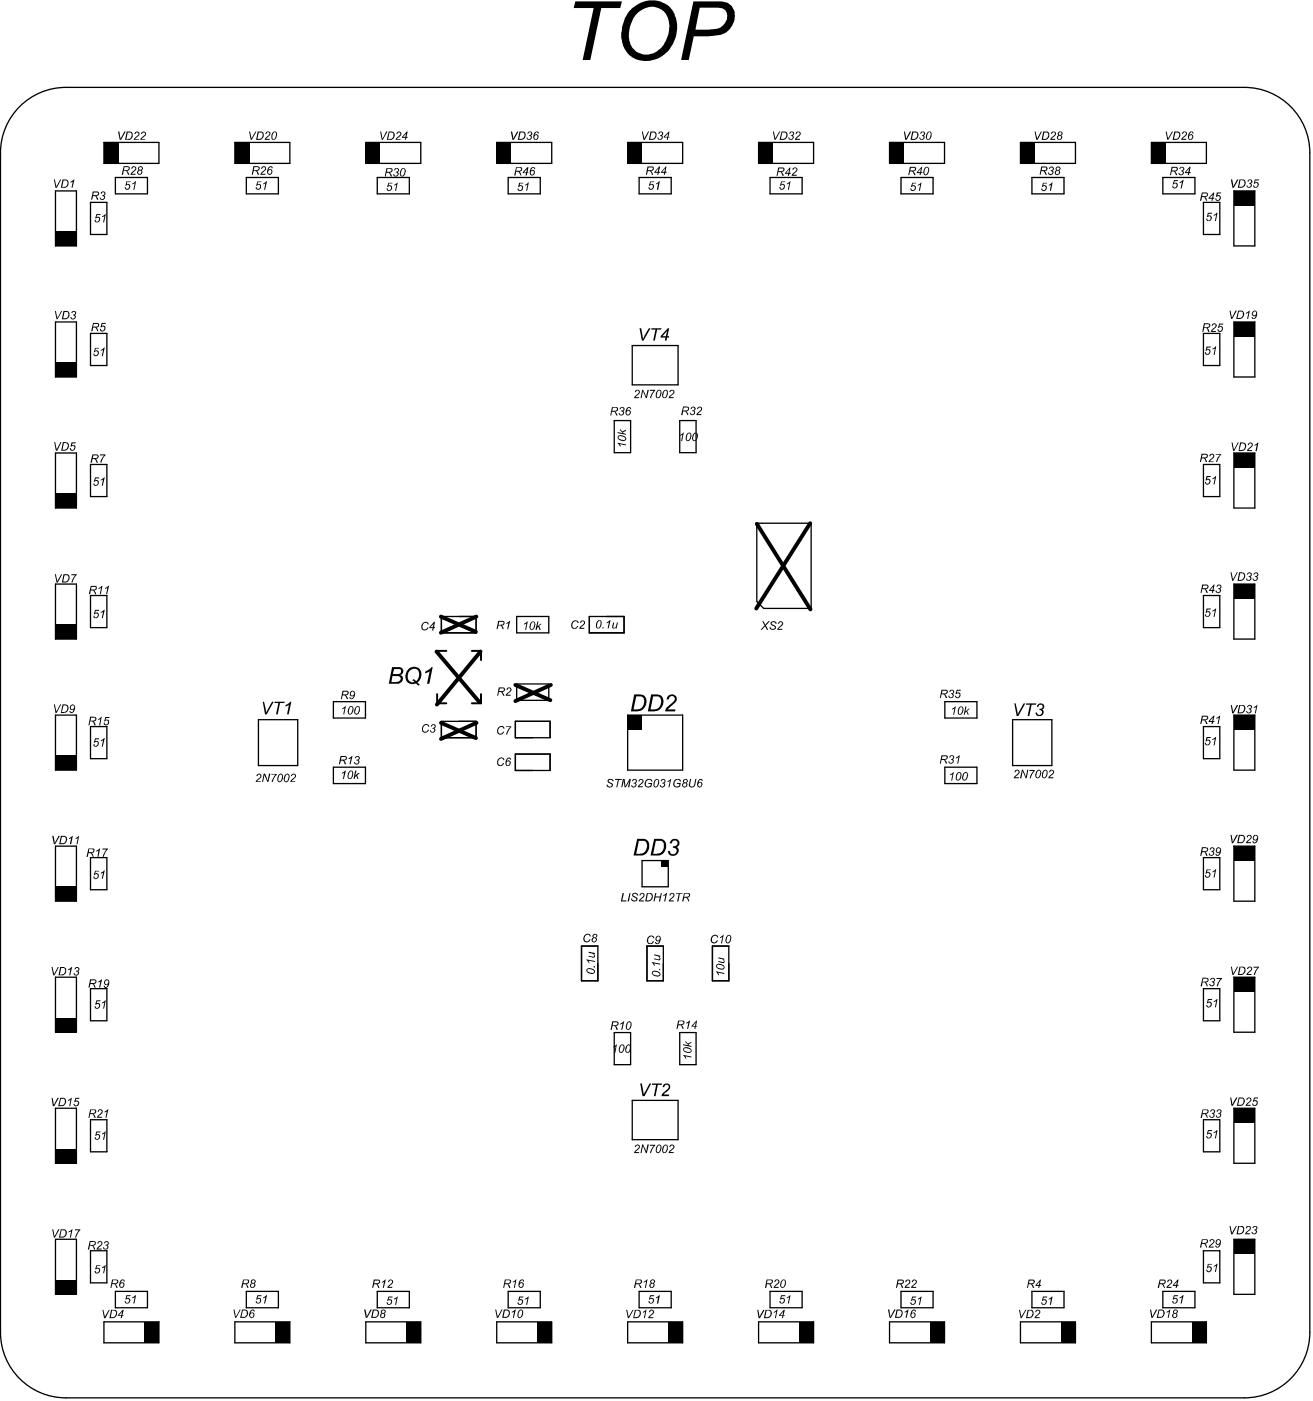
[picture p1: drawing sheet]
<svg xmlns="http://www.w3.org/2000/svg" width="333mm" height="356mm" viewBox="0 0 333 356" stroke-linecap="round" stroke-linejoin="round" font-family="sans-serif">
<g fill="none" stroke="#000" stroke-width=".33">
<path d="M5.5 26.5a16.6 16.6 0 0 1 11.2-4.3h299.2a16.6 16.6 0 0 1 16.7 16.6v299.4a16.6 16.6 0 0 1-16.7 16.6h-299.2a16.6 16.6 0 0 1-16.6-16.6v-299.4a16.6 16.6 0 0 1 5.4-12.3zM26.4 36.1h14v5.4h-14zM59.6 36.1h14v5.4h-14zM92.9 36.1h13.9v5.4h-13.9zM126.1 36.1h14v5.4h-14zM159.4 36.1h13.9v5.4h-13.9zM192.6 36.1h14v5.4h-14zM225.9 36.1h13.9v5.4h-13.9zM259.1 36.1h14v5.4h-14zM292.3 36.1h14v5.4h-14zM14.1 48.5h5.3v13.9h-5.3zM23 51.4h4.1v8.1h-4.1z"/>
<path d="M29.3 45h8.1v4.2h-8.1zM62.5 45h8.2v4.2h-8.2zM95.8 45h8.1v4.2h-8.1zM129 45h8.2v4.2h-8.2zM162.3 45h8.1v4.2h-8.1zM195.5 45h8.2v4.2h-8.2zM228.8 45h8.1v4.2h-8.1zM262 45h8.2v4.2h-8.2zM295.3 45h8.1v4.2h-8.1zM305.6 51.4h4.1v8.1h-4.1zM313.3 48.5h5.3v13.9h-5.3zM14.1 81.7h5.3v14h-5.3z"/>
<path d="M23 84.6h4.1v8.2h-4.1zM160.5 87.7h11.7v10h-11.7zM305.6 84.6h4.1v8.2h-4.1zM313.3 81.7h5.3v14h-5.3zM14.1 115h5.3v14h-5.3zM23 117.9h4.1v8.1h-4.1zM156 106.7h4.1v8.2h-4.1zM172.6 106.7h4.1v8.2h-4.1zM305.6 117.9h4.1v8.1h-4.1zM313.3 115h5.3v14h-5.3zM192.2 132.8h13.8v21.6h-12.1l-1.7-1.7zM14.1 148.2h5.3v14h-5.3z"/>
<path d="M23 151.2h4.1v8.1h-4.1zM112.1 156.5h8.8v4.1h-8.8zM131.2 156.5h8.1v4.1h-8.1zM149.6 156.5h8.9v4.1h-8.9zM305.6 151.2h4.1v8.1h-4.1zM313.3 148.2h5.3v14h-5.3zM84.6 178.1h8.2v4.2h-8.2zM131.2 173.6h8.1v4.2h-8.1zM239.9 178.1h8.1v4.2h-8.1zM14.1 181.5h5.3v14h-5.3zM23 184.4h4.1v8.2h-4.1zM65.6 182.7h10v11.6h-10z"/>
<path d="M84.6 194.7h8.2v4.2h-8.2zM112.1 183.1h8.8v4.1h-8.8zM130.9 183.1h8.8v4.1h-8.8zM130.9 191.4h8.8v4.2h-8.8zM159.4 181.5h13.9v14h-13.9zM239.9 194.7h8.1v4.2h-8.1zM257.1 182.7h10v11.6h-10zM305.6 184.4h4.1v8.2h-4.1zM313.3 181.5h5.3v14h-5.3zM14.1 214.8h5.3v13.9h-5.3zM23 217.7h4.1v8.1h-4.1zM163 218.4h6.7v6.7h-6.7z"/>
<path d="M305.6 217.7h4.1v8.1h-4.1zM313.3 214.8h5.3v13.9h-5.3zM14.1 248h5.3v14h-5.3zM23 250.9h4.1v8.2h-4.1zM147.6 240.1h4.2v8.8h-4.2zM164.3 240.1h4.1v8.8h-4.1zM180.9 240.1h4.1v8.8h-4.1zM305.6 250.9h4.1v8.2h-4.1zM313.3 248h5.3v14h-5.3zM156 262.1h4.1v8.1h-4.1zM160.5 279.3h11.7v10h-11.7zM172.6 262.1h4.1v8.1h-4.1z"/>
<path d="M14.1 281.3h5.3v14h-5.3zM23 284.2h4.1v8.2h-4.1zM305.6 284.2h4.1v8.2h-4.1zM313.3 281.3h5.3v14h-5.3zM14.1 314.6h5.3v13.9h-5.3zM23 317.5h4.1v8.1h-4.1zM305.6 317.5h4.1v8.1h-4.1zM313.3 314.6h5.3v13.9h-5.3zM26.4 335.5h14v5.3h-14zM29.3 327.8h8.1v4.1h-8.1zM59.6 335.5h14v5.3h-14zM62.5 327.8h8.2v4.1h-8.2z"/>
<path d="M92.9 335.5h13.9v5.3h-13.9zM95.8 327.8h8.1v4.1h-8.1zM126.1 335.5h14v5.3h-14zM129 327.8h8.2v4.1h-8.2zM159.4 335.5h13.9v5.3h-13.9zM162.3 327.8h8.1v4.1h-8.1zM192.6 335.5h14v5.3h-14zM195.5 327.8h8.2v4.1h-8.2zM225.9 335.5h13.9v5.3h-13.9zM228.8 327.8h8.1v4.1h-8.1zM259.1 335.5h14v5.3h-14zM262 327.8h8.2v4.1h-8.2z"/>
<path d="M292.3 335.5h14v5.3h-14zM295.3 327.8h8.1v4.1h-8.1z"/>
</g>
<path d="M111 165.2h2.3M111 176.2v2.3h2.3M119.8 165.2h2.3v2.3M122.1 176.2v2.3h-2.3" fill="none" stroke="#000" stroke-width=".5"/>
<path d="M192.2 133l13.6 21.7M205.7 132.8l-13.7 21.7M111.9 156.5l8.9 3.9M120.9 156.5l-9 4.1M110.8 165.4l10.9 12.8M122 165.4l-11.1 13.4M130.9 173.9l8.8 3.8M139.9 173.9l-9 4M112 183.5l8.8 3.8M121 183.5l-9 4.1" fill="none" stroke="#000" stroke-width="1"/>
<g fill="#000">
<path d="M26.4 36.1h3.6v5.4h-3.6z" fill-rule="evenodd"/>
<path d="M59.6 36.1h3.7v5.4h-3.7z" fill-rule="evenodd"/>
<path d="M92.9 36.1h3.6v5.4h-3.6z" fill-rule="evenodd"/>
<path d="M126.1 36.1h3.7v5.4h-3.7z" fill-rule="evenodd"/>
<path d="M159.4 36.1h3.6v5.4h-3.6z" fill-rule="evenodd"/>
<path d="M192.6 36.1h3.7v5.4h-3.7z" fill-rule="evenodd"/>
<path d="M225.9 36.1h3.6v5.4h-3.6z" fill-rule="evenodd"/>
<path d="M259.1 36.1h3.7v5.4h-3.7z" fill-rule="evenodd"/>
<path d="M292.3 36.1h3.7v5.4h-3.7z" fill-rule="evenodd"/>
<path d="M313.3 48.5h5.3v3.6h-5.3z" fill-rule="evenodd"/>
<path d="M14.1 58.8h5.3v3.6h-5.3z" fill-rule="evenodd"/>
<path d="M14.1 92h5.3v3.7h-5.3z" fill-rule="evenodd"/>
<path d="M313.3 81.7h5.3v3.7h-5.3z" fill-rule="evenodd"/>
<path d="M313.3 115h5.3v3.6h-5.3z" fill-rule="evenodd"/>
<path d="M14.1 125.3h5.3v3.7h-5.3z" fill-rule="evenodd"/>
<path d="M313.3 148.2h5.3v3.7h-5.3z" fill-rule="evenodd"/>
<path d="M14.1 158.6h5.3v3.6h-5.3z" fill-rule="evenodd"/>
<path d="M14.1 191.8h5.3v3.7h-5.3z" fill-rule="evenodd"/>
<path d="M159.4 181.5h3.6v3.7h-3.6z" fill-rule="evenodd"/>
<path d="M313.3 181.5h5.3v3.7h-5.3z" fill-rule="evenodd"/>
<path d="M313.3 214.8h5.3v3.6h-5.3z" fill-rule="evenodd"/>
<path d="M14.1 225.1h5.3v3.6h-5.3z" fill-rule="evenodd"/>
<path d="M168 218.4h1.7v1.7h-1.7z" fill-rule="evenodd"/>
<path d="M313.3 248h5.3v3.7h-5.3z" fill-rule="evenodd"/>
<path d="M14.1 258.3h5.3v3.7h-5.3z" fill-rule="evenodd"/>
<path d="M14.1 291.6h5.3v3.7h-5.3z" fill-rule="evenodd"/>
<path d="M313.3 281.3h5.3v3.7h-5.3z" fill-rule="evenodd"/>
<path d="M313.3 314.6h5.3v3.6h-5.3z" fill-rule="evenodd"/>
<path d="M14.1 324.9h5.3v3.6h-5.3z" fill-rule="evenodd"/>
<path d="M36.7 335.5h3.7v5.3h-3.7z" fill-rule="evenodd"/>
<path d="M69.9 335.5h3.7v5.3h-3.7z" fill-rule="evenodd"/>
<path d="M103.2 335.5h3.6v5.3h-3.6z" fill-rule="evenodd"/>
<path d="M136.4 335.5h3.7v5.3h-3.7z" fill-rule="evenodd"/>
<path d="M169.7 335.5h3.6v5.3h-3.6z" fill-rule="evenodd"/>
<path d="M202.9 335.5h3.7v5.3h-3.7z" fill-rule="evenodd"/>
<path d="M236.2 335.5h3.6v5.3h-3.6z" fill-rule="evenodd"/>
<path d="M269.4 335.5h3.7v5.3h-3.7z" fill-rule="evenodd"/>
<path d="M302.6 335.5h3.7v5.3h-3.7z" fill-rule="evenodd"/>
</g>
<g fill="#000">
<path d="M146.1 .4h11.8l-.4 1.6h-4.8l-2.8 13.2h-2l2.8-13.2h-5zM30 33.4h.3l.4 1.8 .9-1.8h.3l-1.2 2.1h-.3zM34.3 33.6a.67 .67 0 0 1 1 .1 .67 .67 0 0 1-.3 1l-.7 .6h1l-.1 .2h-1.3l.1-.3 .7-.6a.6 .6 0 0 0 .4-.9l-.5-.1-.2 .5-.3-.1zM36.1 33.5a.69 .69 0 0 1 .9 .3 .69 .69 0 0 1-.4 .9l-.6 .6h.9l-.1 .2h-1.3l.6-.8a.79 .79 0 0 0 .5-1.1h-.4l-.1 .5-.3-.1zM63.2 33.4h.3l.3 1.8 1.1-1.8h.2l-1.2 2.1h-.2zM67.7 33.4a.67 .67 0 0 1 .9 .4 .67 .67 0 0 1-.5 .9l-.5 .5h.9v.3h-1.3l.2-.5 .4-.3a.74 .74 0 0 0 .4-1.1h-.3l-.3 .4h-.2zM96.5 33.4h.3l.3 1.8 .9-1.8h.4l-1.2 2.1h-.3zM100.9 33.5a.69 .69 0 0 1 1 .3 .69 .69 0 0 1-.5 .9l-.6 .6h1l-.1 .2h-1.3l.8-.9a.54 .54 0 0 0 .4-.4 .54 .54 0 0 0-.2-.6h-.3l-.2 .5-.2-.1zM129.7 33.4h.3l.4 1.8 .9-1.8h.3l-1.1 2.1h-.4zM134.1 33.5a.58 .58 0 0 1 .9 0 .58 .58 0 0 1-.2 .9 .67 .67 0 0 1-.2 1.1 .67 .67 0 0 1-.9-.6h.2a.4 .4 0 0 0 .4 .4 .4 .4 0 0 0 .4-.4 .4 .4 0 0 0-.4-.4v-.2a.37 .37 0 0 0 .5-.1 .37 .37 0 0 0 0-.5 .37 .37 0 0 0-.5 0l-.1 .3-.3-.1zM163 33.4h.2l.4 1.8 1-1.8h.2l-1.1 2.1h-.3zM167.4 33.5a.59 .59 0 0 1 .9 0 .59 .59 0 0 1-.3 .9 .64 .64 0 0 1-.2 1 .64 .64 0 0 1-.9-.5h.3a.43 .43 0 0 0 .5 .4 .43 .43 0 0 0 .3-.5 .43 .43 0 0 0-.5-.3l.1-.2a.38 .38 0 0 0 .5-.3 .38 .38 0 0 0-.3-.4 .38 .38 0 0 0-.4 .4l-.3-.1z"/>
<path d="M196.2 33.4h.3l.3 1.8 1-1.8h.3l-1.2 2.1h-.2zM200.7 33.4a.59 .59 0 0 1 .8 .2 .59 .59 0 0 1-.2 .8 .68 .68 0 0 1-.2 1.1 .68 .68 0 0 1-1-.6h.3a.42 .42 0 0 0 .4 .4 .42 .42 0 0 0 .4-.4 .42 .42 0 0 0-.4-.4v-.2a.39 .39 0 0 0 .6-.3 .39 .39 0 0 0-.6-.4l-.2 .4-.2-.1zM202.2 33.5a.7 .7 0 0 1 1.1 .3 .7 .7 0 0 1-.6 .9l-.5 .5h1l-.1 .3h-1.3l.6-.8a.66 .66 0 0 0 .4-1.1l-.8 .4zM229.5 33.4h.3l.3 1.8 .9-1.8h.4l-1.2 2.1h-.4zM233.9 33.5a.61 .61 0 0 1 .9 .1 .61 .61 0 0 1-.2 .9 .65 .65 0 0 1-.3 1 .65 .65 0 0 1-.9-.6h.2a.42 .42 0 0 0 .5 .4 .42 .42 0 0 0 .4-.4 .42 .42 0 0 0-.4-.4v-.2a.36 .36 0 0 0 .5-.1 .36 .36 0 0 0-.2-.5 .36 .36 0 0 0-.5 .2h-.3zM262.7 33.4h.2l.4 1.8 1-1.8h.3l-1.1 2.1h-.4zM267.1 33.5a.65 .65 0 0 1 1 .1 .65 .65 0 0 1-.3 1l-.8 .6h.9v.3h-1.2l.4-.7a1.01 1.01 0 0 0 .7-1.2h-.4l-.3 .4h-.3zM296 33.4h.2l.4 1.8 1-1.8h.2l-1.2 2.1h-.2zM300.4 33.4a.67 .67 0 0 1 .9 .4 .67 .67 0 0 1-.4 .9l-.6 .5h.9v.3h-1.3l.1-.4 .7-.5a.63 .63 0 0 0 .2-1l-.8 .4zM13.7 45.6h.2l.4 1.8 1-1.8h.2l-1.1 2.1h-.3zM18 46.1l.9-.5-.5 2.1h-.2l.3-1.6-.6 .3zM24.5 54.3h1v.3h-.8l-.2 .5a.7 .7 0 0 1 .9 .5 .7 .7 0 0 1-.7 .8h-.4l-.2-.2-.1-.3 .3-.1a.39 .39 0 0 0 .3 .5 .39 .39 0 0 0 .5-.4 .4 .4 0 0 0-.1-.6 .4 .4 0 0 0-.6 .1h-.2z"/>
<path d="M25.8 48.7a.61 .61 0 0 1 .8 .1 .61 .61 0 0 1-.2 .9 .64 .64 0 0 1-.2 1 .64 .64 0 0 1-.9-.5l.3-.1a.4 .4 0 0 0 .4 .4 .4 .4 0 0 0 .4-.4 .4 .4 0 0 0-.4-.4v-.2a.38 .38 0 0 0 .5-.3 .38 .38 0 0 0-.3-.4 .38 .38 0 0 0-.4 .4l-.3-.1zM25.9 54.8l1-.5-.5 2.1h-.2l.3-1.6-.5 .3zM32.1 46.1h1.1l-.1 .1h-.8l-.1 .6a.64 .64 0 0 1 .8 .2 .64 .64 0 0 1-.2 .9 .65 .65 0 0 1-.7 .3 .65 .65 0 0 1-.4-.7h.2a.49 .49 0 0 0 .6 .4 .49 .49 0 0 0 .4-.5 .49 .49 0 0 0-.5-.5l-.6 .3zM33.6 42.3a.69 .69 0 0 1 1 .3 .69 .69 0 0 1-.5 .9l-.6 .6h1l-.1 .3h-1.3l.5-.8a.98 .98 0 0 0 .7-1.1l-.4-.1-.3 .4h-.2zM33.7 46.5l.8-.5-.4 2.2h-.2l.3-1.6-.7 .2zM65.4 46.1h1v.1h-.9l-.1 .6a.68 .68 0 0 1 .9 .4 .68 .68 0 0 1-.5 .9 .56 .56 0 0 1-.6 0 .56 .56 0 0 1-.3-.6h.3a.44 .44 0 0 0 .6 .3 .44 .44 0 0 0 .2-.6 .44 .44 0 0 0-.6-.1l-.4 .1zM66.6 42.3a.67 .67 0 0 1 .9 .4 .67 .67 0 0 1-.5 .8l-.5 .6h.9v.3h-1.3l.1-.5 .6-.5a.63 .63 0 0 0 .3-1h-.3l-.3 .4h-.2zM67 46.5l.8-.5-.5 2.2h-.3l.4-1.6-.6 .2zM98.6 46.4h1v.2h-.8l-.2 .6a.69 .69 0 0 1 1 .3 .69 .69 0 0 1-.5 .9 .68 .68 0 0 1-1-.6h.4a.44 .44 0 0 0 .5 .5 .44 .44 0 0 0 .3-.6l-.3-.5-.5 .3-.2-.1zM100.1 46.9l.9-.6-.4 2.1h-.3l.4-1.6-.6 .4zM100.4 42.7a.59 .59 0 0 1 .8 .2 .59 .59 0 0 1-.2 .8 .68 .68 0 0 1-.2 1.1 .68 .68 0 0 1-1-.6h.3a.42 .42 0 0 0 .4 .4 .42 .42 0 0 0 .4-.4 .42 .42 0 0 0-.4-.4v-.2a.41 .41 0 0 0 .6-.3 .41 .41 0 0 0-.5-.5l-.3 .5-.2-.1zM131.8 46.4h1.1l-.1 .2h-.7l-.2 .6a.66 .66 0 0 1 .9 .2 .66 .66 0 0 1-.3 .9 .69 .69 0 0 1-1.1-.5h.2a.46 .46 0 0 0 .7 .4 .46 .46 0 0 0 .2-.7 .46 .46 0 0 0-.8 0l-.1-.1z"/>
<path d="M133.4 46.8l.9-.5-.5 2.1h-.2l.3-1.6-.7 .4zM165.1 46.1h1v.1h-.8l-.2 .6a.63 .63 0 0 1 .8 .1 .63 .63 0 0 1 0 .8 .65 .65 0 0 1-.7 .5 .65 .65 0 0 1-.5-.7h.2a.48 .48 0 0 0 .7 .4 .48 .48 0 0 0 .2-.7l-.3-.3-.8 .3zM166.7 46.5l.8-.5-.4 2.2h-.3l.3-1.6-.6 .2zM198.4 46.1h1v.1h-.9l-.1 .6a.63 .63 0 0 1 .8 .1 .63 .63 0 0 1 0 .8 .7 .7 0 0 1-.8 .5 .7 .7 0 0 1-.6-.7h.4a.44 .44 0 0 0 .5 .4 .44 .44 0 0 0 .3-.6v-.2l-.2-.2-.8 .3zM199.8 46.6l.9-.6-.4 2.2h-.3l.4-1.6-.5 .2zM201.3 42.7a.68 .68 0 0 1 1.1 .1 .68 .68 0 0 1-.4 1l-.6 .6h.9l-.1 .2h-1.2l.1-.3 .7-.6a.59 .59 0 0 0 .1-1l-.3 .1-.1 .3h-.3zM231.6 46.4h1l-.1 .2h-.7l-.2 .6a.65 .65 0 0 1 .9 .1 .65 .65 0 0 1-.2 1 .66 .66 0 0 1-.7 .2 .66 .66 0 0 1-.5-.7h.3a.47 .47 0 0 0 .6 .4 .47 .47 0 0 0 .3-.6 .47 .47 0 0 0-.7-.3l-.3 .1zM233.1 46.9l.9-.6-.4 2.1h-.3l.3-1.6-.5 .4zM264.8 46.4h1.1l-.1 .2h-.8l-.1 .6a.64 .64 0 0 1 .8 .1 .64 .64 0 0 1 0 .9 .67 .67 0 0 1-.8 .3 .67 .67 0 0 1-.5-.7h.2a.47 .47 0 0 0 .6 .4 .47 .47 0 0 0 .4-.5 .44 .44 0 0 0-.4-.5 .44 .44 0 0 0-.5 .3l-.1-.1zM266.4 46.8l.9-.5-.5 2.1h-.2l.2-1.6-.6 .4zM266.6 42.3a.61 .61 0 0 1 .9 .2 .61 .61 0 0 1-.2 .9 .68 .68 0 0 1-.3 1.1 .68 .68 0 0 1-.9-.6l.2-.1a.43 .43 0 0 0 .4 .5 .43 .43 0 0 0 .5-.4 .43 .43 0 0 0-.4-.5v-.2a.38 .38 0 0 0 .5-.3 .38 .38 0 0 0-.3-.4 .38 .38 0 0 0-.4 .3h-.3zM298.1 45.7h1v.3h-.9v.5a.67 .67 0 0 1 .9 .4 .67 .67 0 0 1-.6 .8 .56 .56 0 0 1-.6 0 .56 .56 0 0 1-.2-.5h.2a.44 .44 0 0 0 .5 .4 .44 .44 0 0 0 .4-.6l-.3-.4-.8 .2z"/>
<path d="M299.5 46.2l1-.6-.5 2.2h-.2l.3-1.6-.5 .3zM299.7 42.4a.61 .61 0 0 1 .9 .2 .61 .61 0 0 1-.2 .8 .67 .67 0 0 1-.3 1.1 .67 .67 0 0 1-.9-.6h.2a.42 .42 0 0 0 .4 .4 .42 .42 0 0 0 .5-.4 .42 .42 0 0 0-.5-.5l.1-.1a.38 .38 0 0 0 .5-.3 .38 .38 0 0 0-.3-.5 .38 .38 0 0 0-.4 .4l-.3-.1zM306.7 54h1.1l-.1 .3h-.8l-.1 .5a.72 .72 0 0 1 .9 .7 .72 .72 0 0 1-1 .6l-.4-.3v-.3l.2-.1a.48 .48 0 0 0 .7 .4 .48 .48 0 0 0 .1-.8l-.5-.1-.4 .2zM308.2 54.5l.9-.5-.4 2.1h-.2l.3-1.6-.7 .3zM309 48.8h1.1l-.1 .3h-.8l-.1 .6a.67 .67 0 0 1 .9 .5 .67 .67 0 0 1-.7 .8h-.2l-.5-.2-.1-.4h.3a.48 .48 0 0 0 .7 .4 .48 .48 0 0 0 .1-.8v-.2l-.9 .1zM312.5 45.6h.4l.3 1.7 .9-1.7h.4l-1.2 2.1h-.4zM317.1 45.6a.57 .57 0 0 1 .8 .2 .57 .57 0 0 1-.3 .8 .67 .67 0 0 1-.2 1.1 .67 .67 0 0 1-.9-.6h.2a.4 .4 0 0 0 .4 .3 .4 .4 0 0 0 .4-.3 .4 .4 0 0 0-.3-.5v-.1a.38 .38 0 0 0 .5-.4 .38 .38 0 0 0-.6-.3l-.1 .3h-.3zM318.6 45.6h1.1l-.1 .2h-.8l-.1 .5a.71 .71 0 0 1 .9 .6 .71 .71 0 0 1-.8 .8l-.5-.1-.1-.3v-.2l.2-.1a.44 .44 0 0 0 .5 .5 .44 .44 0 0 0 .4-.6 .41 .41 0 0 0-.3-.4 .41 .41 0 0 0-.5 .1h-.2zM18.3 79a.58 .58 0 0 1 .9 .1 .58 .58 0 0 1-.2 .8 .69 .69 0 0 1-.2 1.1 .69 .69 0 0 1-1-.5l.3-.1a.44 .44 0 0 0 .3 .6 .44 .44 0 0 0 .5-.4 .44 .44 0 0 0-.4-.5l.1-.2a.4 .4 0 0 0 .5-.3 .4 .4 0 0 0-.3-.5 .4 .4 0 0 0-.5 .4l-.2-.1zM13.9 78.9h.3l.3 1.9 1-1.9h.3l-1.2 2.1h-.2zM24.2 88.3h1v.2h-.9l-.1 .6a.63 .63 0 0 1 .8 0 .63 .63 0 0 1 0 .9 .65 .65 0 0 1-.8 .4 .65 .65 0 0 1-.5-.7h.3a.44 .44 0 0 0 .5 .5 .44 .44 0 0 0 .3-.6v-.3l-.2-.2-.8 .3zM25.6 88.8l1-.6-.5 2.2h-.3l.4-1.6-.5 .3z"/>
<path d="M25.8 82h1.1v.2h-.9l-.2 .6a.66 .66 0 0 1 1 .3 .66 .66 0 0 1-.5 .9 .61 .61 0 0 1-.6 .1 .61 .61 0 0 1-.4-.6h.4a.45 .45 0 0 0 .6 .4 .45 .45 0 0 0 .2-.7l-.2-.3h-.4l-.1 .2h-.3zM161.5 98.9a.67 .67 0 0 1 .9 .4 .67 .67 0 0 1-.4 .9l-.6 .6h.9l-.1 .3h-1.3l.2-.5 .7-.5a.63 .63 0 0 0 .2-1l-.8 .4zM162.4 83.3h.4l.4 2.7 1.5-2.7h.5l-1.8 3.1h-.4zM165 98.9h1.3v.3l-.6 .8-.4 1.1h-.2l.1-.6 .8-1.3h-1zM165.4 83.3h2.6l-.1 .4h-1l-.6 2.7h-.5l.6-2.7h-1.1zM170.1 99a.67 .67 0 0 1 1.1 .3 .67 .67 0 0 1-.5 .9l-.6 .6h1l-.1 .3h-1.3l.2-.5 .6-.5a.56 .56 0 0 0 .4-.4 .56 .56 0 0 0-.2-.6l-.4 .1-.1 .3h-.2zM306.4 88h1v.2h-.8l-.2 .5a.64 .64 0 0 1 .9 .2 .64 .64 0 0 1-.2 .9 .65 .65 0 0 1-.7 .3 .65 .65 0 0 1-.5-.7h.3a.43 .43 0 0 0 .4 .5 .43 .43 0 0 0 .4-.4 .43 .43 0 0 0-.1-.6 .43 .43 0 0 0-.6 .2h-.2zM308 82.1a.66 .66 0 0 1 .9 .3 .66 .66 0 0 1-.4 .9l-.7 .7h.9v.2h-1.3l.1-.4 .6-.5a.63 .63 0 0 0 .4-1h-.4l-.2 .4-.3-.1zM308 88.4l.8-.5-.4 2.2h-.3l.4-1.6-.7 .2zM309.6 82.1h1v.3h-.9l-.1 .5a.63 .63 0 0 1 .8 0 .63 .63 0 0 1 0 .9 .65 .65 0 0 1-.7 .4 .65 .65 0 0 1-.6-.6h.3a.48 .48 0 0 0 .6 .4 .48 .48 0 0 0 .2-.8l-.2-.2-.8 .2zM312.2 78.8h.2l.4 1.8 .9-1.8h.3l-1.1 2.2h-.3zM316.4 79.3l.9-.5-.4 2.2h-.2l.3-1.7-.7 .3z"/>
<path d="M13.8 112.2h.2l.4 1.9 1-1.9h.2l-1.1 2.2h-.3zM18.2 112.3h1.1l-.1 .2h-.8l-.2 .6a.66 .66 0 0 1 .9 .3 .66 .66 0 0 1-.3 .8 .64 .64 0 0 1-.7 .2 .64 .64 0 0 1-.4-.7h.3a.47 .47 0 0 0 .5 .4 .47 .47 0 0 0 .4-.5l-.2-.5-.8 .3zM25.4 115.3h1.4v.3l-.7 .8-.3 1h-.4l.2-.5 .8-1.3h-1.1zM157.7 103.3a.59 .59 0 0 1 .8 .2 .59 .59 0 0 1-.3 .9 .67 .67 0 0 1-.2 1 .67 .67 0 0 1-.9-.5h.2a.42 .42 0 0 0 .4 .4 .42 .42 0 0 0 .5-.4 .42 .42 0 0 0-.5-.5v-.2a.37 .37 0 0 0 .6-.2 .37 .37 0 0 0-.3-.5 .37 .37 0 0 0-.4 .4l-.3-.1zM157.4 108.8l.6 .7 .9-.4v.3l-.7 .3 .2 .3 .5 .1v.3l-2.1-.5v-.2l1.4 .2-.8-.7zM156.8 112.4l2.1 .4v.3l-1.6-.4 .4 .7-.4-.2zM163.1 98.9h.2l.8 1.8 .3-1.8h.3l-.5 2.2h-.2l-.8-1.9-.3 1.9h-.3zM172.7 110.4l.9-.6-.4 2.2h-.3l.4-1.6-.5 .2zM175.7 103.3a.57 .57 0 0 1 .9 .2 .57 .57 0 0 1-.4 .8 .65 .65 0 0 1-.1 1 .65 .65 0 0 1-1-.5h.3a.4 .4 0 0 0 .4 .3 .4 .4 0 0 0 .4-.3 .4 .4 0 0 0-.4-.4v-.3a.36 .36 0 0 0 .5-.2 .36 .36 0 0 0-.3-.5 .36 .36 0 0 0-.4 .4l-.2-.2zM177.3 103.3a.65 .65 0 0 1 1 .2 .65 .65 0 0 1-.5 .9l-.6 .7h.9v.3h-1.3l.1-.5 .3-.3a.87 .87 0 0 0 .6-1.2h-.3l-.3 .4h-.2zM307.3 115.3a.67 .67 0 0 1 1 .2 .67 .67 0 0 1-.4 .9l-.7 .7h.9v.2h-1.2l.5-.8a.79 .79 0 0 0 .5-1.1h-.5l-.1 .4h-.3zM308.7 115.3h1.4l-.7 1-.3 1h-.4l.3-.8 .7-1.1h-1.1z"/>
<path d="M312.7 112.3h.2l.4 1.9 1-1.9h.2l-1.1 2.2h-.3zM317 112.5a.68 .68 0 0 1 1 .2 .68 .68 0 0 1-.4 .9l-.6 .6h.9l-.1 .3h-1.2l.1-.3 .6-.6a.61 .61 0 0 0 .3-1.1l-.8 .5zM318.7 112.8l.8-.5-.4 2.2h-.3l.3-1.6-.6 .2zM24.2 121.2h1v.2h-.9l-.1 .6a.63 .63 0 0 1 .8 .1 .63 .63 0 0 1-.1 .9v.1a.65 .65 0 0 1-.7 .3 .65 .65 0 0 1-.5-.7h.3a.45 .45 0 0 0 .6 .4 .45 .45 0 0 0 .2-.7l-.1-.3-.9 .2zM25.7 121.7l.9-.5-.5 2.1h-.3l.4-1.6-.6 .3zM306.4 120.8h1v.3h-.8l-.2 .6a.65 .65 0 0 1 1 .3 .65 .65 0 0 1-.5 .9 .61 .61 0 0 1-.6 0 .61 .61 0 0 1-.4-.6h.3a.49 .49 0 0 0 .6 .5 .49 .49 0 0 0 .3-.7l-.2-.3-.8 .1zM308 121.3l.8-.5-.4 2.1h-.3l.4-1.6-.7 .4zM13.9 145.8h.3l.3 1.7 1-1.7h.3l-1.1 2.1h-.3zM18.2 145.8h1.3l-.9 1.5a.37 .37 0 0 1-.1 .4 .37 .37 0 0 1-.3 .1l.5-1.3 .4-.5h-1zM24.2 154.8h1v.2h-.9l-.1 .6a.7 .7 0 0 1 .9 .5 .7 .7 0 0 1-.8 .8h-.3l-.3-.2v-.4l.3-.1a.43 .43 0 0 0 .4 .5 .43 .43 0 0 0 .4-.5l-.1-.5-.9 .2zM25.1 149.2l.9-.5-.4 2.1h-.3l.4-1.6-.7 .3zM25.6 155.3l1-.5-.5 2.1h-.3l.4-1.6-.5 .3z"/>
<path d="M26.7 149.2l1-.5-.5 2.1h-.3l.4-1.6-.4 .3h-.2zM107.5 158a.8 .8 0 0 1 .8-.2 .8 .8 0 0 1 .5 .7h-.2a.66 .66 0 0 0-.8-.4 .66 .66 0 0 0-.5 .7 .64 .64 0 0 0 .4 1 .64 .64 0 0 0 .8-.5l.3 .1a.95 .95 0 0 1-1.5 .5 .95 .95 0 0 1-.1-1.6zM128.7 158.1l.8-.5-.5 2.1h-.2l.3-1.6-.6 .3zM133.1 158.3l.9-.6-.4 2.2h-.3l.4-1.6-.7 .2zM136.5 157.7h.2l-.2 1.3 .7-.7h.4l-.7 .5 .4 1.1h-.3l-.3-.8-.3 .3-.1 .5h-.4zM145.3 157.7h.1a.87 .87 0 0 1 .9-.3 .87 .87 0 0 1 .6 .7l-.2 .1a.64 .64 0 0 0-.7-.5 .64 .64 0 0 0-.6 .6 .63 .63 0 0 0 .2 1 .63 .63 0 0 0 .9-.5l.3 .1a.95 .95 0 0 1-1.3 .7 .95 .95 0 0 1-.3-1.4zM147.6 157.5a.65 .65 0 0 1 1 .3 .65 .65 0 0 1-.5 .9l-.7 .7h1v.2h-1.3l.2-.5 .4-.3a.66 .66 0 0 0 .3-1.1l-.7 .4zM153 159.2h.3l-.1 .3h-.3zM154 157.9l1-.5-.5 2.1h-.2l.3-1.6-.4 .3h-.2zM155.7 158h.3l-.3 1.2a.47 .47 0 0 0 .6 0 .47 .47 0 0 0 .2-.5l.1-.7h.3l-.3 1.5h-.3l.1-.2a.55 .55 0 0 1-.9 0zM193.5 157.7h.3l.5 .9 .8-.9h.4l-1 1.1 .6 1.1h-.4l-.4-.9-.8 .9h-.4l1-1.1zM195.9 157.7h.1a.76 .76 0 0 1 1.2 .6h-.3a.53 .53 0 0 0-.5-.4 .53 .53 0 0 0-.5 .4l.3 .2a.71 .71 0 0 1 .7 .4 .71 .71 0 0 1-.2 .8 .84 .84 0 0 1-1.3-.5l.2-.1a.56 .56 0 0 0 .6 .5 .56 .56 0 0 0 .5-.4l-.3-.3a.76 .76 0 0 1-.7-1z"/>
<path d="M197.8 157.7a.68 .68 0 0 1 1 .4 .68 .68 0 0 1-.5 .9l-.6 .6h1l-.1 .3h-1.3l.4-.7 .5-.4a.56 .56 0 0 0 .2-.9h-.4l-.2 .4h-.3zM306.4 154.5h1v.2h-.8l-.2 .5a.66 .66 0 0 1 1 .3 .66 .66 0 0 1-.4 .9 .63 .63 0 0 1-.7 .2 .63 .63 0 0 1-.4-.6l.3-.1a.46 .46 0 0 0 .6 .4 .46 .46 0 0 0 .2-.7l-.1-.2-.8 .2zM307.9 155l.9-.5-.4 2.1h-.3l.4-1.6-.7 .2zM309.1 148.5a.61 .61 0 0 1 .9 .1 .61 .61 0 0 1-.2 .9l.1 .1a.68 .68 0 0 1-.4 .9 .68 .68 0 0 1-.9-.4l.3-.2a.42 .42 0 0 0 .4 .4 .42 .42 0 0 0 .4-.4 .42 .42 0 0 0-.4-.4v-.2a.36 .36 0 0 0 .5-.2 .36 .36 0 0 0-.2-.5 .36 .36 0 0 0-.5 .4l-.2-.1zM312.4 145.2h.3l.3 1.9 1-1.9h.3l-1.2 2.2h-.2zM316.9 145.3a.59 .59 0 0 1 .8 .2 .59 .59 0 0 1-.2 .8 .67 .67 0 0 1-.3 1.1 .67 .67 0 0 1-.9-.5h.4a.41 .41 0 0 0 .4 .3 .41 .41 0 0 0 .4-.4 .41 .41 0 0 0-.5-.4l.1-.2a.36 .36 0 0 0 .4-.3 .36 .36 0 0 0-.3-.4 .36 .36 0 0 0-.4 .3h-.2zM318.6 145.3a.59 .59 0 0 1 .8 .2 .59 .59 0 0 1-.2 .8 .67 .67 0 0 1-.3 1.1 .67 .67 0 0 1-.9-.5h.3a.4 .4 0 0 0 .4 .3 .4 .4 0 0 0 .3-.4 .4 .4 0 0 0-.3-.4v-.2a.39 .39 0 0 0 .6-.2 .39 .39 0 0 0-.3-.5 .39 .39 0 0 0-.5 .3h-.2v-.1zM69.7 178.1h2.6l-.1 .3h-1.1l-.6 2.9h-.4l.6-2.9h-1zM108 170.4l1-.5 .5-.6h.4l-.9 4.2h-.6l.7-3.2-1.2 .6zM128.8 174.6a.66 .66 0 0 1 1 .2 .66 .66 0 0 1-.4 .9l-.6 .6h.9l-.1 .3h-1.2l.1-.4 .7-.5a.58 .58 0 0 0 .1-1.1l-.4 .2v.4l-.3-.1zM169.7 176.5a1.27 1.27 0 0 1 2 .3 1.27 1.27 0 0 1-.6 1.8l-1.5 1.5h1.9l-.1 .5h-2.5l.2-.9 1.7-1.4a.84 .84 0 0 0 .5-1 .84 .84 0 0 0-.9-.6l-.3 .1-.4 .7h-.5zM241.2 175.2a.62 .62 0 0 1 1 .1 .62 .62 0 0 1-.3 .9 .64 .64 0 0 1 0 .9 .64 .64 0 0 1-1-.2l-.2-.3h.4a.4 .4 0 0 0 .4 .4 .4 .4 0 0 0 .4-.5 .4 .4 0 0 0-.5-.3l.1-.2a.39 .39 0 0 0 .5-.2 .39 .39 0 0 0-.2-.5 .39 .39 0 0 0-.5 .1l-.1 .3-.2-.1z"/>
<path d="M242.9 175.1h1v.2h-.8l-.2 .5a.7 .7 0 0 1 1 .5 .7 .7 0 0 1-.7 .9h-.4l-.3-.3v-.3h.3a.42 .42 0 0 0 .4 .4 .42 .42 0 0 0 .4-.4 .43 .43 0 0 0-.2-.6 .43 .43 0 0 0-.5 .2h-.3zM260.6 178.5h2.5l-.1 .4h-1.1l-.6 2.8h-.4l.6-2.8h-1zM263.6 178.7a.91 .91 0 0 1 1.2 0 .91 .91 0 0 1 .2 1.2l-.4 .2a1.03 1.03 0 0 1-.3 1.6 1.03 1.03 0 0 1-1.4-.8l.4-.1a.62 .62 0 0 0 .6 .7 .62 .62 0 0 0 .6-.7 .62 .62 0 0 0-.6-.6l.1-.3a.58 .58 0 0 0 .8-.4 .58 .58 0 0 0-.6-.7 .58 .58 0 0 0-.6 .7l-.3-.1zM317 179a.57 .57 0 0 1 .8 .2 .57 .57 0 0 1-.3 .8 .65 .65 0 0 1-.2 1 .65 .65 0 0 1-.9-.5h.3a.4 .4 0 0 0 .4 .3 .4 .4 0 0 0 .3-.3 .4 .4 0 0 0-.3-.4v-.3a.37 .37 0 0 0 .5-.2 .37 .37 0 0 0-.3-.5 .37 .37 0 0 0-.4 .4l-.2-.2zM13.7 178.8h.2l.4 1.8 1-1.8h.2l-1.1 2.2h-.3zM24.2 187.4h1v.3h-.9l-.1 .5a.71 .71 0 0 1 .9 .5 .71 .71 0 0 1-.8 .8h-.3l-.3-.2v-.4l.3-.1a.43 .43 0 0 0 .4 .6 .43 .43 0 0 0 .4-.5 .43 .43 0 0 0-.1-.6 .43 .43 0 0 0-.6 .2h-.3zM24.9 182.5l.9-.6-.4 2.2h-.2l.3-1.6-.5 .3zM25.6 187.9l1-.6-.5 2.2h-.3l.4-1.6-.5 .3zM26.8 182h1v.2h-.9v.6a.66 .66 0 0 1 .8 .3 .66 .66 0 0 1-.3 .8 .62 .62 0 0 1-.7 .2 .62 .62 0 0 1-.4-.7h.3a.44 .44 0 0 0 .5 .5 .44 .44 0 0 0 .3-.6l-.2-.5-.8 .3zM65.4 196.5a.66 .66 0 0 1 .9 .3 .66 .66 0 0 1-.4 .9l-.6 .6h.9v.2h-1.3l.6-.9a.57 .57 0 0 0 .6-.4 .57 .57 0 0 0-.2-.6h-.4l-.1 .4h-.3zM66.7 178.1h.3l.6 2.7 1.5-2.7h.4l-1.8 3.2h-.4zM67 196.4h.3l.7 1.8 .3-1.8h.4l-.6 2.1h-.2l-.8-1.8-.3 1.8h-.3z"/>
<path d="M68.9 196.4h1.4l-.7 1.1-.4 1h-.2l.1-.5 .8-1.4h-1zM72.6 178.9l1.4-.8-.7 3.2h-.4l.5-2.4-.9 .4zM74.1 196.5a.69 .69 0 0 1 1 .2 .69 .69 0 0 1-.5 1l-.5 .6h.9l-.1 .2h-1.3l.5-.7a.87 .87 0 0 0 .6-1.2h-.4l-.2 .4h-.2zM86.9 196.1l.9-.5-.5 2.1h-.2l.3-1.6-.6 .3zM87 179.7l.8-.5-.4 2.1h-.3l.4-1.6-.6 .4zM88.6 192.4l.9-.5-.5 2.1h-.3l.4-1.6-.6 .3zM90.2 195.6h.3l-.3 1.3 .7-.7h.5l-.7 .6 .3 .9h-.2l-.4-.7-.4 .7h-.2zM90.3 192.1a.61 .61 0 0 1 .9 0 .61 .61 0 0 1-.2 .9 .67 .67 0 0 1-.2 1 .67 .67 0 0 1-1-.5l.3-.1a.43 .43 0 0 0 .4 .5 .43 .43 0 0 0 .4-.4 .43 .43 0 0 0-.4-.4v-.3a.37 .37 0 0 0 .6-.2 .37 .37 0 0 0-.3-.5 .37 .37 0 0 0-.4 .4h-.3zM107.7 183.9a.8 .8 0 0 1 1.3 .5h-.2a.76 .76 0 0 0-1-.2 .76 .76 0 0 0-.4 .9 .64 .64 0 0 0 .6 .6 .64 .64 0 0 0 .7-.5h.2a.96 .96 0 0 1-1.3 .7 .96 .96 0 0 1-.4-1.5zM109.7 183.9a.59 .59 0 0 1 .8 .1 .59 .59 0 0 1-.2 .9 .65 .65 0 0 1-.2 1 .65 .65 0 0 1-.9-.5h.2a.4 .4 0 0 0 .5 .3 .4 .4 0 0 0 .3-.4 .4 .4 0 0 0-.4-.3l.1-.3a.33 .33 0 0 0 .4-.3 .33 .33 0 0 0-.3-.3 .33 .33 0 0 0-.3 .3h-.3zM126.6 184.5a.88 .88 0 0 1 .9-.2 .88 .88 0 0 1 .6 .7h-.3a.72 .72 0 0 0-.9-.4 .72 .72 0 0 0-.4 .9 .65 .65 0 0 0 .5 .7 .65 .65 0 0 0 .8-.5h.2a.95 .95 0 0 1-1.4 .7 .95 .95 0 0 1-.2-1.5zM126.7 192.4h.1a.83 .83 0 0 1 1.3 .5l-.3 .1a.64 .64 0 0 0-.6-.5 .64 .64 0 0 0-.6 .6 .69 .69 0 0 0 .2 1 .69 .69 0 0 0 1-.4h.2a.96 .96 0 0 1-1.4 .6 .96 .96 0 0 1-.2-1.5z"/>
<path d="M128.5 184.4h1.4l-.8 1.1-.3 1h-.3l.2-.8 .8-1.2h-1.1zM154.4 197.9a.9 .9 0 0 1 1.4 .4h-.3a.47 .47 0 0 0-.5-.4 .47 .47 0 0 0-.4 .5l.3 .2a.59 .59 0 0 1 .7 .5 .59 .59 0 0 1-.3 .6l-.1 .1a.84 .84 0 0 1-1.2-.7h.3a.55 .55 0 0 0 .5 .6 .55 .55 0 0 0 .6-.6l-.5-.2a.68 .68 0 0 1-.5-1zM156.2 197.7h1.7l-.1 .3h-.7l-.4 1.8h-.2l.4-1.8h-.8zM158.2 197.7h.4l.1 2 1.1-2h.4l-.4 2.1h-.4l.5-1.8-1 1.8h-.3l-.2-1.8-.4 1.8h-.3zM160.7 197.8a.61 .61 0 0 1 .9 .1 .61 .61 0 0 1-.2 .9 .64 .64 0 0 1-.2 1 .64 .64 0 0 1-.9-.5l.2-.1a.4 .4 0 0 0 .4 .4 .4 .4 0 0 0 .4-.4 .4 .4 0 0 0-.4-.4v-.2a.39 .39 0 0 0 .6-.2 .39 .39 0 0 0-.4-.5 .39 .39 0 0 0-.4 .4l-.3-.1zM162.4 197.8a.65 .65 0 0 1 .9 .3 .65 .65 0 0 1-.4 .9l-.6 .6h.9l-.1 .2h-1.2l.2-.5 .6-.4a.58 .58 0 0 0 .1-1l-.3 .1-.1 .4-.3-.1zM164.2 197.8a.98 .98 0 0 1 1.5 .5l-.4 .1a.64 .64 0 0 0-.7-.5 .64 .64 0 0 0-.5 .7 .69 .69 0 0 0 .1 .9 .69 .69 0 0 0 .9 0l.2-.5h-.7l.1-.3h.9l-.2 1h-.1a.99 .99 0 0 1-1.4-.1 .99 .99 0 0 1 0-1.4zM168 197.8a.55 .55 0 0 1 .9 .1 .55 .55 0 0 1-.3 .8 .66 .66 0 0 1-.1 1.1 .66 .66 0 0 1-1-.5l.3-.1a.42 .42 0 0 0 .4 .5 .42 .42 0 0 0 .4-.5 .42 .42 0 0 0-.4-.4v-.2a.38 .38 0 0 0 .5-.1 .38 .38 0 0 0-.2-.5 .38 .38 0 0 0-.5 .1v.2l-.3-.1zM169.6 198.2l.8-.5-.4 2.1h-.3l.4-1.6-.6 .3zM171.5 197.8h.1a.92 .92 0 0 1 1.3 .5l-.2 .1a.78 .78 0 0 0-1-.4 .78 .78 0 0 0-.5 1 .7 .7 0 0 0 .5 .6 .7 .7 0 0 0 .7-.1l.1-.5h-.7l.1-.3h1l-.3 1a1.05 1.05 0 0 1-1.4-.1 1.05 1.05 0 0 1 0-1.5zM175.2 197.7h.3l-.3 1.4a.56 .56 0 0 0 .6 .6 .56 .56 0 0 0 .5-.7l.3-1.3h.2l-.2 1.3a.82 .82 0 0 1-.9 .9 .82 .82 0 0 1-.7-1zM241.2 191.9a.59 .59 0 0 1 .9-.1 .59 .59 0 0 1-.2 .9 .69 .69 0 0 1-.2 1.1 .69 .69 0 0 1-1-.6h.4a.4 .4 0 0 0 .4 .4 .4 .4 0 0 0 .4-.4 .4 .4 0 0 0-.5-.4l.1-.2a.4 .4 0 0 0 .5-.2 .4 .4 0 0 0-.3-.5 .4 .4 0 0 0-.5 .4l-.2-.1z"/>
<path d="M241.2 196.5l1-.6-.4 2.2h-.3l.3-1.6-.5 .3zM241.8 179.8l.9-.5-.4 2.1h-.3l.3-1.6-.5 .3zM242.8 192.2l.9-.5-.4 2.1h-.3l.4-1.6-.7 .3zM245.1 179.3h.3l-.3 1.3 .8-.7h.3l-.6 .6 .4 .9h-.3l-.3-.8-.4 .3v.5h-.3zM257.8 195.5h.1a.64 .64 0 0 1 1 .2 .64 .64 0 0 1-.4 .9l-.7 .7h.9l-.1 .2h-1.2l.6-.8a.65 .65 0 0 0 .5-.4 .65 .65 0 0 0-.1-.7l-.4 .1-.1 .3h-.3zM257.5 178.5h.4l.5 2.7 1.5-2.7h.4l-1.7 3.2h-.5zM259.5 195.3h.2l.8 1.9 .3-1.9h.3l-.4 2.2h-.3l-.7-1.8-.4 1.8h-.3zM261.4 195.4h1.4l-.9 1.4-.1 .7h-.4l.2-.6 .8-1.2h-1.1zM266.7 195.4a.66 .66 0 0 1 .9 .3 .66 .66 0 0 1-.3 .9l-.8 .7h1l-.1 .2h-1.2l.3-.6 .4-.4a.54 .54 0 0 0 .4-.4 .54 .54 0 0 0-.1-.5h-.4l-.2 .4h-.3zM306.4 187.1h1v.2h-.8l-.2 .5a.66 .66 0 0 1 .9 .3 .66 .66 0 0 1-.3 .9 .63 .63 0 0 1-.7 .2 .63 .63 0 0 1-.4-.6l.3-.1a.48 .48 0 0 0 .5 .4 .48 .48 0 0 0 .4-.6 .48 .48 0 0 0-.6-.3l-.4 .2zM307.9 187.6l.9-.5-.4 2.1h-.3l.4-1.6-.7 .2zM308.9 182.2l.9-.5-.4 2.1h-.3l.4-1.6-.7 .2z"/>
<path d="M312.5 179h.3l.3 1.7 .9-1.7h.4l-1.2 2.1h-.3zM318.3 179.5l1-.6-.5 2.2h-.2l.3-1.6-.5 .2zM13.3 212.2h.3l.3 1.8 1-1.8h.3l-1.2 2.1h-.3zM17.6 212.7l.9-.5-.4 2.1h-.4l.4-1.6-.6 .3zM19.3 212.7l.8-.5-.4 2.1h-.3l.4-1.6-.6 .3zM24.5 215.9l.9-.5-.4 2.1h-.3l.3-1.6-.6 .2zM26 215.4h1.4l-.9 1.5a.36 .36 0 0 1 0 .4 .36 .36 0 0 1-.4 .1l.5-1.3 .4-.5h-1zM170.6 213.1a1.17 1.17 0 0 1 1.7 .3 1.17 1.17 0 0 1-.5 1.6 1.23 1.23 0 0 1 .4 1.4 1.23 1.23 0 0 1-1.1 .8 1.21 1.21 0 0 1-1.5-1.2h.5a.84 .84 0 0 0 1.3 .7 .84 .84 0 0 0-.2-1.5h-.4l.1-.4a.8 .8 0 0 0 1-.4 .8 .8 0 0 0-.3-1.1l-.7 .1-.3 .7-.6-.1zM307.4 215.1a.59 .59 0 0 1 .9 .2 .59 .59 0 0 1-.3 .8 .67 .67 0 0 1-.2 1.1 .67 .67 0 0 1-.9-.6l.3 .1a.41 .41 0 0 0 .5 .3 .41 .41 0 0 0 .3-.5 .41 .41 0 0 0-.5-.3l.1-.2a.36 .36 0 0 0 .5-.3 .36 .36 0 0 0-.3-.4 .36 .36 0 0 0-.4 .3l-.3-.1zM312.4 211.9h.3l.3 1.9 1-1.9h.3l-1.2 2.1h-.3zM316.9 211.9a.67 .67 0 0 1 .9 .4 .67 .67 0 0 1-.5 .9l-.6 .6h1l-.1 .2h-1.3l.1-.3 .8-.7a.44 .44 0 0 0 .4-.5 .44 .44 0 0 0-.6-.3l-.2 .4-.2-.1zM24.2 221h1v.2h-.9l-.1 .6a.66 .66 0 0 1 .9 .3 .66 .66 0 0 1-.4 .9 .61 .61 0 0 1-.6 .1 .61 .61 0 0 1-.4-.6h.3a.44 .44 0 0 0 .5 .4 .44 .44 0 0 0 .3-.6 .39 .39 0 0 0-.3-.4 .39 .39 0 0 0-.4 .2l-.3-.1z"/>
<path d="M25.7 221.5l.9-.6-.5 2.2h-.3l.4-1.6-.6 .3zM148.6 237.2h.1a.88 .88 0 0 1 1.4 .5h-.4a.67 .67 0 0 0-.8-.4 .67 .67 0 0 0-.5 .8 .62 .62 0 0 0 .4 .9 .62 .62 0 0 0 .8-.6h.3a.95 .95 0 0 1-1.4 .7 .95 .95 0 0 1-.2-1.5zM158.1 226.7h.3l-.4 1.8h1.1l-.1 .3h-1.3zM159.8 226.7h.3l-.4 2.1h-.4zM160.6 226.8a.88 .88 0 0 1 1.4 .5h-.3a.47 .47 0 0 0-.5-.4 .47 .47 0 0 0-.4 .4l.4 .2a.64 .64 0 0 1 .6 .5 .64 .64 0 0 1-.3 .7 .9 .9 0 0 1-1.3-.6l.3-.1a.56 .56 0 0 0 .5 .6 .56 .56 0 0 0 .6-.4l-.4-.3a.72 .72 0 0 1-.6-1.1zM162.7 226.7h.1a.63 .63 0 0 1 .9 .3 .63 .63 0 0 1-.5 .9l-.7 .6h1v.3h-1.3l.1-.4 .3-.4a.98 .98 0 0 0 .7-1.1h-.4l-.3 .4h-.2zM164.6 237.8a.98 .98 0 0 1 1.6 .3l-.3 .1a.74 .74 0 0 0-.9-.4 .74 .74 0 0 0-.4 1 .6 .6 0 0 0 .5 .7 .6 .6 0 0 0 .7-.6h.3a.97 .97 0 0 1-1.4 .7 .97 .97 0 0 1-.3-1.5zM166.3 226.7h.4l-.3 .8h1.2l.2-.8h.2l-.4 2.1h-.3l.2-1h-1.1l-.2 1h-.3zM168.5 227.2l.9-.6-.5 2.2h-.3l.4-1.6-.6 .3zM170.1 226.8a.68 .68 0 0 1 1.1 .2 .68 .68 0 0 1-.5 1l-.6 .5h1v.3h-1.3l.1-.4 .3-.4a.98 .98 0 0 0 .7-1.1h-.4l-.3 .4h-.2zM171.7 226.7h1.7l-.1 .2h-.7l-.3 1.9h-.4l.4-1.9h-.7zM181 237.4a.88 .88 0 0 1 1.4 .5h-.3a.74 .74 0 0 0-.9-.3 .74 .74 0 0 0-.4 .9h-.1a.64 .64 0 0 0 .6 .7 .64 .64 0 0 0 .7-.5h.3a.98 .98 0 0 1-1.4 .7 .98 .98 0 0 1-.3-1.6z"/>
<path d="M182.8 237.8l.9-.5-.4 2.1h-.2l.3-1.6-.5 .3zM306.4 220.7h1v.2h-.8l-.2 .6a.64 .64 0 0 1 .9 .2 .64 .64 0 0 1-.2 .8 .65 .65 0 0 1-.7 .3 .65 .65 0 0 1-.5-.7h.3a.48 .48 0 0 0 .6 .4 .48 .48 0 0 0 .2-.7l-.1-.3-.8 .2zM308 221.1l.8-.5-.4 2.1h-.3l.4-1.6-.7 .4zM13.1 245.4h.2l.4 1.9 1-1.9h.2l-1.1 2.2h-.3zM17.4 246l.9-.6-.5 2.2h-.2l.3-1.6-.6 .3zM19.2 245.5a.61 .61 0 0 1 .9 .2 .61 .61 0 0 1-.3 .8 .67 .67 0 0 1-.2 1.1 .67 .67 0 0 1-.9-.5l.2-.1a.43 .43 0 0 0 .4 .5 .43 .43 0 0 0 .5-.4 .43 .43 0 0 0-.5-.5v-.2a.37 .37 0 0 0 .6-.2 .37 .37 0 0 0-.3-.5 .37 .37 0 0 0-.4 .3h-.3zM25 249.1l.9-.5-.5 2.1h-.2l.3-1.6-.6 .3zM24.5 253.9h1v.2h-.8l-.2 .6a.65 .65 0 0 1 .9 .2 .65 .65 0 0 1-.2 .9 .7 .7 0 0 1-.8 .2 .7 .7 0 0 1-.4-.6h.3a.43 .43 0 0 0 .5 .4 .43 .43 0 0 0 .4-.5 .42 .42 0 0 0-.3-.5 .42 .42 0 0 0-.5 .2h-.2zM26 254.4l.9-.5-.5 2.1h-.2l.3-1.6-.6 .3zM150.7 245.2l.4 .1v.3l-.4-.1zM148.9 243.5l2.2 .4v.3l-1.6-.4 .2 .7-.3-.2zM149.5 241.6l1.6 .3v.3h-.4a.46 .46 0 0 1 .4 .6 .46 .46 0 0 1-.7 .2l-.9-.2v-.2l1 .2a.35 .35 0 0 0 .4-.2 .35 .35 0 0 0-.3-.4l-1.1-.3z"/>
<path d="M167.4 245.9l.2 .1v.3l-.2-.1zM165.5 244.2l2.1 .4v.3l-1.6-.4 .3 .7-.3-.2zM166.1 242.2l1.5 .4v.2h-.2a.46 .46 0 0 1 .3 .6 .46 .46 0 0 1-.7 .3l-.9-.2v-.3l1 .3a.39 .39 0 0 0 .3-.5 .39 .39 0 0 0-.5-.3l-.8-.2zM181.8 246.5l2.1 .5v.2l-1.6-.3 .3 .7-.3-.1zM182.4 243l1.5 .3v.3l-.2-.1a.53 .53 0 0 1 .3 .5 .53 .53 0 0 1-.4 .5l-1.2-.3v-.3l1 .3a.3 .3 0 0 0 .4-.3 .3 .3 0 0 0-.3-.3l-1.1-.4zM306.7 253.6h1.1l-.1 .2h-.8l-.1 .6a.62 .62 0 0 1 .8 .2 .62 .62 0 0 1-.2 .9 .62 .62 0 0 1-.7 .2 .62 .62 0 0 1-.4-.6h.2a.48 .48 0 0 0 .7 .4 .48 .48 0 0 0 .2-.8l-.2-.2-.8 .2zM307.5 248.2a.59 .59 0 0 1 .9 .2 .59 .59 0 0 1-.3 .8 .65 .65 0 0 1-.1 1.1 .65 .65 0 0 1-1-.5h.3a.42 .42 0 0 0 .5 .4 .42 .42 0 0 0 .3-.5 .42 .42 0 0 0-.4-.4v-.2a.39 .39 0 0 0 .6-.2 .39 .39 0 0 0-.3-.5 .39 .39 0 0 0-.5 .3h-.2zM308.2 254.1l.9-.5-.4 2.1h-.2l.3-1.6-.7 .2zM308.9 248.2h1.4l-.7 1-.4 1.1h-.2l.1-.5 .8-1.3h-1zM312.5 245.4h.3l.3 1.7 1-1.7h.3l-1.2 2.1h-.3zM317 245.4a.67 .67 0 0 1 .9 .4 .67 .67 0 0 1-.5 .8l-.6 .6h1v.3h-1.3l.1-.4 .3-.4a1.02 1.02 0 0 0 .8-1l-.5-.2-.3 .5h-.2zM318.3 245.4h1.4l-.6 .8-.5 1.3h-.3l.3-.9 .8-1h-1.1z"/>
<path d="M19.2 278.6h1l-.1 .3h-.8l-.1 .6a.67 .67 0 0 1 .9 .5 .67 .67 0 0 1-.7 .8h-.2l-.5-.2v-.4h.2a.43 .43 0 0 0 .5 .4 .43 .43 0 0 0 .4-.5 .42 .42 0 0 0-.3-.5 .42 .42 0 0 0-.5 .1h-.2zM155.7 265.6l.9-.6-.4 2.2h-.2l.3-1.6-.6 .3zM157.5 259.8l1-.6-.5 2.2h-.3l.4-1.6-.5 .3zM162.5 275h.5l.5 2.7 1.4-2.7h.4l-1.7 3.2h-.5zM165.6 275h2.5l-.1 .4h-1l-.6 2.8h-.4l.6-2.8h-1.1zM168.6 275.2a.96 .96 0 0 1 1.5 .2 .96 .96 0 0 1-.5 1.4l-1.1 1h1.4l-.1 .4h-1.8l.1-.6 1.1-.9a.79 .79 0 0 0 .4-1.3 .63 .63 0 0 0-1 .5h-.4zM174.3 259.6l.9-.6-.5 2.2h-.2l.3-1.6-.6 .2zM174 264.2l.6 .7 1-.4v.2l-.8 .3 .2 .4 .6 .1v.2l-2.2-.4v-.3l1.4 .3-.8-.8zM173.4 267.8l2.2 .4v.2l-1.7-.3 .4 .6h-.3zM316.8 278.6a.67 .67 0 0 1 .9 .4 .67 .67 0 0 1-.5 .8l-.5 .6h.9l-.1 .3h-1.3l.2-.4 .7-.6a.42 .42 0 0 0 .4-.6 .42 .42 0 0 0-.7-.2l-.1 .3h-.2zM318.4 278.6h1v.2h-.8l-.2 .6a.65 .65 0 0 1 1 .2 .65 .65 0 0 1-.3 .9 .68 .68 0 0 1-.7 .2 .68 .68 0 0 1-.5-.6h.3a.49 .49 0 0 0 .6 .4 .49 .49 0 0 0 .3-.7l-.2-.3-.8 .2zM13.1 278.6h.2l.4 1.9 .9-1.9h.3l-1.1 2.2h-.4z"/>
<path d="M17.3 279.2l.9-.6-.4 2.2h-.2l.3-1.6-.7 .2zM25 281.7a.68 .68 0 0 1 1 .2 .68 .68 0 0 1-.4 1l-.6 .6h.9l-.1 .2h-1.2l.6-.8a.65 .65 0 0 0 .5-.4 .65 .65 0 0 0-.1-.7l-.4 .1-.1 .3h-.3zM24.5 287.2h1v.2h-.8l-.2 .5a.7 .7 0 0 1 1 .6 .7 .7 0 0 1-.8 .8h-.4l-.2-.3-.1-.3 .3-.1a.39 .39 0 0 0 .3 .5 .39 .39 0 0 0 .5-.4 .4 .4 0 0 0-.1-.6 .4 .4 0 0 0-.6 .2h-.2zM25.9 287.7l1-.5-.5 2.1h-.2l.3-1.6-.5 .2zM26.7 282l.8-.5-.5 2.2h-.2l.3-1.6-.6 .3zM161.4 290.6a.68 .68 0 0 1 1 .3 .68 .68 0 0 1-.4 .9l-.6 .6h.9l-.1 .3h-1.3l.2-.4 .5-.5a.77 .77 0 0 0 .4-1.1h-.3l-.2 .5h-.3zM163.1 290.5h.2l.8 1.8 .3-1.8h.3l-.5 2.2h-.2l-.8-1.9-.3 1.9h-.3zM165 290.6h1.3v.2l-.7 .9-.3 1h-.2l.1-.6 .8-1.3h-1zM170.1 290.6h.1a.62 .62 0 0 1 1 .1 .62 .62 0 0 1-.3 1l-.8 .7h1l-.1 .3h-1.3l.6-.9a.65 .65 0 0 0 .6-.4 .65 .65 0 0 0-.2-.7l-.4 .1-.1 .4h-.2zM306.7 286.8h1.1l-.1 .3h-.8l-.1 .5a.73 .73 0 0 1 .9 .8 .73 .73 0 0 1-1.2 .5l-.2-.3v-.2l.2-.1a.47 .47 0 0 0 .7 .4 .47 .47 0 0 0 .2-.8l-.1-.1-.9 .1zM307.6 281.6h.1a.55 .55 0 0 1 .7 .3 .55 .55 0 0 1-.3 .7 .67 .67 0 0 1-.1 1.1 .67 .67 0 0 1-1-.6h.3a.4 .4 0 0 0 .4 .4 .4 .4 0 0 0 .4-.4 .4 .4 0 0 0-.4-.4l.1-.2a.36 .36 0 0 0 .4-.4 .36 .36 0 0 0-.3-.4 .36 .36 0 0 0-.4 .5l-.2-.3zM308.2 287.4l.9-.6-.4 2.2h-.2l.3-1.6-.7 .2z"/>
<path d="M309.2 281.6a.59 .59 0 0 1 .9 .2 .59 .59 0 0 1-.3 .8 .64 .64 0 0 1-.2 1 .64 .64 0 0 1-.9-.5l.3 .1a.41 .41 0 0 0 .5 .3 .41 .41 0 0 0 .3-.5 .41 .41 0 0 0-.5-.3l.2-.2a.35 .35 0 0 0 .4-.3 .35 .35 0 0 0-.3-.4 .35 .35 0 0 0-.4 .3h-.3zM312.3 278.6h.3l.3 1.8 1-1.8h.3l-1.2 2.1h-.3zM13.3 312h.2l.3 1.8 1-1.8h.3l-1.2 2.1h-.2zM17.5 312.5l.9-.5-.4 2.1h-.3l.4-1.6-.7 .3zM19.1 312h1.3l-.9 1.5a.36 .36 0 0 1 0 .4 .36 .36 0 0 1-.4 .1l.3-.9 .7-.8h-1.1zM24.9 315.1h.1a.62 .62 0 0 1 .9 .2 .62 .62 0 0 1-.2 .9l-.8 .7h.9v.3h-1.3l.6-.9a.65 .65 0 0 0 .5-.4 .65 .65 0 0 0-.1-.7l-.4 .1-.1 .4h-.3zM26.7 315.1a.59 .59 0 0 1 .8 .2 .59 .59 0 0 1-.2 .8 .66 .66 0 0 1-.1 1 .66 .66 0 0 1-1-.3v-.2h.2a.4 .4 0 0 0 .5 .4 .4 .4 0 0 0 .3-.5 .4 .4 0 0 0-.4-.3l.1-.3a.36 .36 0 0 0 .5-.2 .36 .36 0 0 0-.3-.5 .36 .36 0 0 0-.4 .4h-.4zM307.3 314.6a.67 .67 0 0 1 1 .3 .67 .67 0 0 1-.5 .9l-.6 .6h1l-.1 .3h-1.2l.5-.9a.74 .74 0 0 0 .6-1l-.5-.1-.1 .4h-.3zM312.2 311.2h.2l.4 1.8 1-1.8h.2l-1.1 2.1h-.3zM316.6 311.3a.66 .66 0 0 1 1 .1 .66 .66 0 0 1-.4 1l-.7 .6h.9v.3h-1.3l.5-.8a.88 .88 0 0 0 .6-1.1l-.3-.1-.3 .5h-.3zM318.3 311.2a.59 .59 0 0 1 .9 .2 .59 .59 0 0 1-.3 .8 .67 .67 0 0 1-.2 1 .67 .67 0 0 1-.9-.5h.2a.42 .42 0 0 0 .4 .4 .42 .42 0 0 0 .4-.4 .42 .42 0 0 0-.4-.4v-.2a.41 .41 0 0 0 .6-.3 .41 .41 0 0 0-.5-.5l-.2 .5-.3-.1zM24.5 321.1h1v.2h-.8l-.2 .6a.69 .69 0 0 1 .9 .4 .69 .69 0 0 1-.4 .9 .68 .68 0 0 1-1-.6h.3a.44 .44 0 0 0 .5 .4 .44 .44 0 0 0 .4-.6 .39 .39 0 0 0-.3-.4 .39 .39 0 0 0-.5 .2h-.2z"/>
<path d="M26 321.6l.9-.5-.5 2.1h-.2l.3-1.6-.6 .3zM26 332.5h.3l.3 1.7 1-1.7h.3l-1.1 2.1h-.4zM32.1 328.7h1.1l-.1 .3h-.8l-.1 .5a.66 .66 0 0 1 .8 .3 .66 .66 0 0 1-.2 .9 .63 .63 0 0 1-.7 .2 .63 .63 0 0 1-.4-.6l.2-.1a.48 .48 0 0 0 .7 .4 .48 .48 0 0 0 .1-.8l-.5-.1-.4 .1zM33.6 329.3l.9-.6-.4 2.2h-.2l.3-1.6-.7 .2zM59.3 332.4h.2l.4 1.8 1-1.8h.2l-1.1 2.1h-.3zM65.4 328.7h1v.3h-.9l-.1 .5a.72 .72 0 0 1 .9 .7 .72 .72 0 0 1-.9 .7l-.5-.3v-.3l.3-.1a.45 .45 0 0 0 .5 .5 .45 .45 0 0 0 .3-.7l-.1-.3-.9 .1zM66.9 329.3l.9-.6-.5 2.2h-.3l.4-1.6-.6 .2zM92.5 332.4h.3l.3 1.8 1-1.8h.3l-1.2 2.1h-.3zM97 325.3l1-.5-.6 2.1h-.2l.3-1.6-.6 .2zM98.8 324.9a.66 .66 0 0 1 .9 .2 .66 .66 0 0 1-.3 .9l-.7 .6h.9v.3h-1.3l.2-.4 .5-.5a.61 .61 0 0 0 .5-.4 .61 .61 0 0 0-.3-.7l-.3 .2-.1 .4-.3-.1zM98.6 329.1h1v.2h-.8l-.2 .5a.7 .7 0 0 1 1 .5 .7 .7 0 0 1-.6 .9h-.5l-.3-.3-.1-.3 .4-.1a.39 .39 0 0 0 .3 .5 .39 .39 0 0 0 .4-.4 .4 .4 0 0 0-.1-.6 .4 .4 0 0 0-.6 .2h-.2zM100.1 329.6l.9-.5-.4 2.1h-.3l.4-1.6-.6 .2z"/>
<path d="M125.7 332.4h.3l.3 1.8 1-1.8h.3l-1.1 2.1h-.3zM130 332.9l1-.5-.5 2.1h-.3l.3-1.6-.5 .3zM130.2 325.3l.9-.6-.4 2.2h-.2l.3-1.6-.5 .2zM131.8 329.1h1.1l-.1 .2h-.7l-.2 .5a.66 .66 0 0 1 .9 .4 .66 .66 0 0 1-.3 .8 .63 .63 0 0 1-.7 .2 .63 .63 0 0 1-.4-.6l.2-.1a.48 .48 0 0 0 .6 .4 .48 .48 0 0 0 .4-.5 .48 .48 0 0 0-.6-.4l-.4 .2zM133.3 329.6l1-.5-.5 2.1h-.2l.3-1.6-.7 .2zM159 332.5h.3l.3 1.7 1-1.7h.3l-1.2 2.1h-.3zM163.2 333l1-.6-.5 2.2h-.2l.3-1.6-.6 .2zM163.5 325.3l.9-.6-.4 2.2h-.3l.4-1.6-.7 .2zM165.1 332.5a.71 .71 0 0 1 1 .4 .71 .71 0 0 1-.7 .9l-.5 .5h1l-.1 .3h-1.2l.3-.7 .4-.3a.54 .54 0 0 0 .4-.4 .54 .54 0 0 0-.1-.6h-.3l-.3 .5h-.3zM165.1 328.7h1v.3h-.8l-.2 .5a.67 .67 0 0 1 .9 .2 .67 .67 0 0 1-.2 .9 .64 .64 0 0 1-.7 .3 .64 .64 0 0 1-.4-.6l.2-.1a.47 .47 0 0 0 .6 .5 .47 .47 0 0 0 .3-.8l-.1-.2-1 .1zM166.6 329.3l.9-.6-.4 2.2h-.3l.3-1.6-.6 .2zM192.3 332.5h.2l.4 1.7 .9-1.7h.3l-1.2 2.1h-.3z"/>
<path d="M196.6 332.9l.8-.5-.4 2.2h-.3l.4-1.6-.7 .2zM196.9 324.8a.71 .71 0 0 1 1 .5 .71 .71 0 0 1-.6 .8l-.6 .5h1.1l-.1 .3h-1.3l.3-.7 .5-.3a.52 .52 0 0 0 .4-.4 .52 .52 0 0 0-.2-.6h-.3l-.3 .5h-.2zM198.4 328.7h1v.3h-.9l-.1 .5a.7 .7 0 0 1 .9 .6 .7 .7 0 0 1-.8 .8h-.3l-.3-.3-.1-.3 .4-.1a.39 .39 0 0 0 .3 .5 .39 .39 0 0 0 .4-.4 .4 .4 0 0 0-.1-.6 .4 .4 0 0 0-.5 .1h-.3zM199.8 329.3l.9-.6-.4 2.2h-.3l.4-1.6-.5 .2zM225.5 332.4h.3l.2 1.8 1.1-1.8h.3l-1.2 2.1h-.3zM229.8 332.9l.9-.5-.5 2.1h-.3l.4-1.6-.6 .3zM230.1 324.9a.63 .63 0 0 1 .9 .2 .63 .63 0 0 1-.3 .9l-.7 .6h.9v.3h-1.2l.4-.7a.78 .78 0 0 0 .5-1.3l-.3 .1-.2 .5-.3-.1zM231.9 324.8a.67 .67 0 0 1 .9 .4 .67 .67 0 0 1-.5 .8l-.6 .6h.9l-.1 .3h-1.2l.2-.4 .6-.5a.58 .58 0 0 0 .1-1.1l-.3 .2-.1 .4-.3-.1zM231.6 329.1h1l-.1 .2h-.7l-.2 .5a.7 .7 0 0 1 1 .5 .7 .7 0 0 1-.6 .9h-.5l-.3-.3-.1-.3 .3-.1a.48 .48 0 0 0 .6 .4 .48 .48 0 0 0 .3-.7 .48 .48 0 0 0-.8-.1l-.2 .1zM233.1 329.6l.9-.5-.4 2.1h-.3l.3-1.6-.5 .2zM258.7 332.5h.3l.3 1.7 1-1.7h.3l-1.2 2.1h-.3zM263.2 332.5a.65 .65 0 0 1 .9 .3 .65 .65 0 0 1-.4 .8l-.7 .7h1v.3h-1.3l.1-.4 .3-.4a.98 .98 0 0 0 .7-1.1l-.4-.1-.3 .5h-.2z"/>
<path d="M264.8 329.1h1.1l-.1 .2h-.8l-.1 .5a.72 .72 0 0 1 .9 .8 .72 .72 0 0 1-1 .6l-.4-.3v-.3l.2-.1a.48 .48 0 0 0 .6 .5 .48 .48 0 0 0 .4-.6 .47 .47 0 0 0-.4-.4 .47 .47 0 0 0-.5 .2h-.1zM266.3 329.6l1-.5-.5 2.1h-.2l.2-1.6-.6 .2zM292 332.4h.2l.4 1.8 .9-1.8h.4l-1.2 2.1h-.4zM296.3 332.9l.8-.5-.4 2.1h-.2l.3-1.6-.7 .3zM296.7 324.8a.67 .67 0 0 1 .9 .4 .67 .67 0 0 1-.5 .8l-.6 .6h1l-.1 .3h-1.3l.1-.3 .5-.5a.86 .86 0 0 0 .5-1.1l-.3-.1-.3 .6-.3-.1zM298.1 328.7h1v.3h-.9l-.1 .5a.72 .72 0 0 1 1 .7 .72 .72 0 0 1-1 .7l-.4-.3v-.3l.2-.1a.44 .44 0 0 0 .5 .5 .44 .44 0 0 0 .4-.6l-.2-.4-.9 .1zM299.5 329.3l1-.6-.5 2.2h-.2l.3-1.6-.4 .2h-.2zM306.7 320.8h1.1l-.1 .2h-.8l-.1 .6a.64 .64 0 0 1 .8 .2 .64 .64 0 0 1-.2 .9 .65 .65 0 0 1-.7 .2 .65 .65 0 0 1-.4-.7h.2a.49 .49 0 0 0 .6 .4 .49 .49 0 0 0 .4-.5 .49 .49 0 0 0-.5-.4l-.6 .2zM308.3 321.2l.8-.5-.4 2.1h-.2l.3-1.6-.7 .4z"/>
<path d="M162.1 3.1a7.4 7.4 0 0 0-1.5 9.1 4.9 4.9 0 0 0 7.9-.8 7.4 7.4 0 0 0 .2-8.3 4.4 4.4 0 0 0-6.2-.3zM160.4 2.1a7.1 7.1 0 0 1 9.8-.1 8.5 8.5 0 0 1-.9 11.2 6.9 6.9 0 0 1-9.8 .5 8.2 8.2 0 0 1-1-8.5 7.1 7.1 0 0 1 1.9-3.1z"/>
<path d="M177.7 2l-1.1 5.5 3.9-.1a3.7 3.7 0 0 0 4.2-3.5l-.1-.1a1.89 1.89 0 0 0-2.1-1.8zM176.1 .4h6.5a3.8 3.8 0 0 1 3.5 1.8 3.8 3.8 0 0 1-.1 4 4.8 4.8 0 0 1-3.2 2.7l-2.9 .3h-3.8l-1.2 6h-2z"/>
<path d="M32.4 33.6l-.3 1.7 .4-.1a.88 .88 0 0 0 .9-.6 .88 .88 0 0 0-.4-1zM32.2 33.4h.7a1.02 1.02 0 0 1 .6 1.7l-.5 .4h-1.3z"/>
<path d="M65.7 33.6l-.3 1.6h.4a.88 .88 0 0 0 .8-.6 .88 .88 0 0 0-.3-1zM65.4 33.4h.7a1.04 1.04 0 0 1 .9 1 1.04 1.04 0 0 1-.8 1l-1.2 .1z"/>
<path d="M69.4 33.7l-.2 .6a.7 .7 0 0 0 .4 1l.4-.6a.79 .79 0 0 0-.3-1.1zM69.4 33.5a.74 .74 0 0 1 .9 .2 .74 .74 0 0 1 0 1 .81 .81 0 0 1-1.3 .6l-.1-1z"/>
<path d="M98.9 33.6l-.4 1.7 .5-.1a.85 .85 0 0 0 .9-.5 .85 .85 0 0 0-.4-1.1zM98.7 33.4h.7a1.05 1.05 0 0 1 .8 .9 1.05 1.05 0 0 1-.6 1.1l-1.4 .1z"/>
<path d="M103.1 33.9l-.8 .8h.6zM103.3 33.4h.2l-.3 1.3h.3l-.1 .3h-.2l-.2 .5h-.2l.1-.5h-.9z"/>
<path d="M132.1 33.6l-.3 1.6 1-.1a.83 .83 0 0 0-.1-1.5zM131.9 33.4h.8a.87 .87 0 0 1 .7 1.3l-.6 .7-1.3 .1z"/>
<path d="M135.9 33.5a.57 .57 0 0 1 .6-.1 .57 .57 0 0 1 .3 .5h-.2a.46 .46 0 0 0-.6-.2 .46 .46 0 0 0-.2 .5 .68 .68 0 0 1 1 .4 .68 .68 0 0 1-.6 .9 .84 .84 0 0 1-.8-.5 .84 .84 0 0 1 .1-.9zM135.6 34.8a.5 .5 0 0 0 1 0 .5 .5 0 0 0-1 0z"/>
<path d="M165.4 33.6l-.3 1.6h.3a.88 .88 0 0 0 .9-.5 .88 .88 0 0 0-.3-1.1zM165.2 33.4h.6a1.02 1.02 0 0 1 1 .8 1.02 1.02 0 0 1-.6 1.1l-.4 .2h-1.1z"/>
<path d="M169.6 33.8l-.8 .9h.7zM169.8 33.4h.2l-.3 1.3h.3v.2h-.4v.6h-.3l.1-.6h-.9v-.2z"/>
<path d="M198.6 33.6l-.3 1.6h.4a.9 .9 0 0 0 .9-.5 .9 .9 0 0 0-.3-1.1zM198.4 33.4h.7a1.04 1.04 0 0 1 .9 1 1.04 1.04 0 0 1-.8 1l-1.3 .1z"/>
<path d="M231.9 33.6l-.4 1.6h.5a.83 .83 0 0 0 .9-.6 .83 .83 0 0 0-.5-1zM231.6 33.4h.9a.99 .99 0 0 1 .4 1.7l-.6 .4h-1.1z"/>
<path d="M235.8 33.6l-.3 .5a.92 .92 0 0 0 .2 1.2l.3-.1 .2-.5a.81 .81 0 0 0-.2-1.1zM235.6 33.5a.67 .67 0 0 1 .8 .1 .67 .67 0 0 1 .1 .8v.1a.86 .86 0 0 1-1.1 .9 1.22 1.22 0 0 1 .1-1.8z"/>
<path d="M265.1 33.6l-.3 1.6h.3a.87 .87 0 0 0 1-.5 .87 .87 0 0 0-.4-1.1zM264.9 33.4h.7a.99 .99 0 0 1 .9 .8 .99 .99 0 0 1-.5 1l-.4 .3h-1.1z"/>
<path d="M268.8 33.9a.36 .36 0 0 0 .7 0 .36 .36 0 0 0-.7 0zM268.6 34.9a.47 .47 0 0 0 .9 0 .47 .47 0 0 0-.9 0zM268.9 33.4a.59 .59 0 0 1 .8 .2 .59 .59 0 0 1-.2 .8 .64 .64 0 0 1-.1 .9 .64 .64 0 0 1-.9-.1 .64 .64 0 0 1 .2-.9h.1a.52 .52 0 0 1-.3-.5 .52 .52 0 0 1 .4-.4z"/>
<path d="M298.4 33.6l-.3 1.6h.4a.87 .87 0 0 0 .9-.6 .87 .87 0 0 0-.4-1zM298.2 33.4h.6a1.04 1.04 0 0 1 .9 1 1.04 1.04 0 0 1-.8 1l-1.2 .1z"/>
<path d="M302.1 33.5a.57 .57 0 0 1 .6-.1 .57 .57 0 0 1 .4 .5h-.3a.34 .34 0 0 0-.3-.3 .34 .34 0 0 0-.4 .3l-.1 .3a.66 .66 0 0 1 .8 .2 .66 .66 0 0 1 0 .8 .75 .75 0 0 1-1.1 .1 .75 .75 0 0 1 0-1.1zM301.8 34.8a.5 .5 0 0 0 1 0 .5 .5 0 0 0-1 0z"/>
<path d="M16.1 45.8l-.3 1.7h.3a.98 .98 0 0 0 .9-.6 .98 .98 0 0 0-.2-1.1zM15.9 45.6h.7a1.05 1.05 0 0 1 .8 .8 1.05 1.05 0 0 1-.5 1.1l-.2 .2h-1.2z"/>
<path d="M23.8 48.8l-.2 .7h.6a.38 .38 0 0 0 .6-.1 .38 .38 0 0 0-.2-.6zM23.6 48.6h.9a.6 .6 0 0 1 .7 .6 .6 .6 0 0 1-.8 .6l.6 .9h-.3l-.5-.9h-.6l-.2 .9h-.3z"/>
<path d="M31.6 42.4l-.1 .8h.5a.46 .46 0 0 0 .6-.2 .46 .46 0 0 0-.1-.6zM31.4 42.2h.9a.6 .6 0 0 1 .7 .6 .6 .6 0 0 1-.7 .6l.5 1h-.3l-.3-.9-.4-.1h-.4l-.2 1h-.3z"/>
<path d="M35.3 42.8a.35 .35 0 0 0 .7 0 .35 .35 0 0 0-.7 0zM35.1 43.7a.41 .41 0 0 0 .8 0 .41 .41 0 0 0-.8 0zM35.2 42.3a.56 .56 0 0 1 .9 0 .56 .56 0 0 1-.2 .9 .64 .64 0 0 1-.1 1.1 .64 .64 0 0 1-.9-.6v-.3l.4-.2-.3-.2z"/>
<path d="M64.6 42.4l-.2 .8h.6a.44 .44 0 0 0 .6-.2 .44 .44 0 0 0-.2-.6zM64.3 42.2h1.1a.6 .6 0 0 1 .5 .7 .6 .6 0 0 1-.7 .5l.2 .1 .4 .9h-.4l-.2-.8-.3-.2h-.5l-.2 1h-.3z"/>
<path d="M68.4 42.3h.7l.1 .4-.2 .1a.34 .34 0 0 0-.4-.4 .34 .34 0 0 0-.3 .4l-.2 .3a.68 .68 0 0 1 1 .2 .68 .68 0 0 1-.3 1 .78 .78 0 0 1-.9-.3 .78 .78 0 0 1 0-.9zM68.3 43.2a.55 .55 0 0 0-.2 .5 .55 .55 0 0 0 .4 .5 .57 .57 0 0 0 .4-.6 .57 .57 0 0 0-.4-.5z"/>
<path d="M98.4 42.8l-.2 .8h.5a.42 .42 0 0 0 .6-.1 .42 .42 0 0 0-.1-.6zM98.1 42.7h.9a.56 .56 0 0 1 .7 .5 .56 .56 0 0 1-.7 .6l.6 1h-.4l-.5-.9h-.6l-.1 .9h-.3z"/>
<path d="M102.3 42.8l-.4 .6a.82 .82 0 0 0 .3 1.2l.3-.4a.88 .88 0 0 0-.1-1.4zM102 42.8a.78 .78 0 0 1 .9 .3 .78 .78 0 0 1-.1 .9 .69 .69 0 0 1-.8 .8 .69 .69 0 0 1-.4-1z"/>
<path d="M131.2 42.6l-.1 .8h.5a.44 .44 0 0 0 .6-.2 .44 .44 0 0 0-.1-.6zM131.1 42.4h.9a.59 .59 0 0 1 .6 .7 .59 .59 0 0 1-.7 .5l.3 .3 .2 .6h-.3l-.5-.9h-.5l-.2 .9h-.4z"/>
<path d="M133.8 42.8l-.8 1h.6zM133.9 42.4h.3l-.3 1.4h.3v.1h-.4v.6h-.4l.2-.6h-.9v-.2z"/>
<path d="M134.9 42.5a.64 .64 0 0 1 1 .4h-.2a.43 .43 0 0 0-.5-.3 .43 .43 0 0 0-.3 .5v.2a.68 .68 0 0 1 .9 .3 .68 .68 0 0 1-.5 .9 .84 .84 0 0 1-.8-.4 .84 .84 0 0 1 .1-.9zM135 43.4a.49 .49 0 0 0-.3 .6 .49 .49 0 0 0 .7 .3l.1-.8z"/>
<path d="M164.7 42.5l-.2 .7h.6a.43 .43 0 0 0 .5-.1 .43 .43 0 0 0 0-.6zM164.4 42.3h1a.59 .59 0 0 1 .6 .6 .59 .59 0 0 1-.7 .5l.5 1h-.3l-.4-1h-.6l-.3 1h-.2z"/>
<path d="M167.2 42.7l-.8 .9h.6zM167.4 42.3h.2l-.3 1.3h.3l-.1 .3h-.2l-.2 .5h-.2l.1-.5h-.9z"/>
<path d="M168.9 42.7l-.8 .9h.6zM169.1 42.3h.1l-.2 1.3h.3l-.1 .3h-.3l-.1 .5h-.3l.1-.5h-.8z"/>
<path d="M197.8 42.8l-.1 .6h.5a.45 .45 0 0 0 .6 0 .45 .45 0 0 0 0-.6zM197.6 42.5h.9a.6 .6 0 0 1 .7 .7 .6 .6 0 0 1-.8 .5l.5 .4 .1 .5h-.3l-.5-.9h-.6l-.2 .9h-.2z"/>
<path d="M200.4 42.9l-.8 1h.6zM200.5 42.5h.2l-.2 1.4h.3l-.1 .2h-.2l-.2 .5h-.3l.1-.5h-.8z"/>
<path d="M231.3 42.6l-.2 .7h.5a.4 .4 0 0 0 .6-.1 .4 .4 0 0 0-.2-.6zM231 42.3h1a.6 .6 0 0 1 .6 .6 .6 .6 0 0 1-.6 .6l.5 1h-.4l-.5-1h-.6l-.1 1h-.3z"/>
<path d="M233.8 42.8l-.7 .9h.5zM234 42.3h.2l-.3 1.4h.3v.2h-.4l-.1 .6h-.2l.1-.6h-.9z"/>
<path d="M235.1 42.6l-.3 .5a.81 .81 0 0 0 .2 1.2l.4-.3 .1-.3a.72 .72 0 0 0-.2-1.2zM234.8 42.5a.76 .76 0 0 1 1 .1 .76 .76 0 0 1 0 1 .81 .81 0 0 1-1.2 .7v-.1a1.2 1.2 0 0 1 .1-1.4z"/>
<path d="M264.6 42.5l-.1 .7h.5a.4 .4 0 0 0 .5-.1 .4 .4 0 0 0-.1-.6zM264.4 42.3h.9a.6 .6 0 0 1 .7 .6 .6 .6 0 0 1-.8 .5l.6 1h-.3l-.5-1h-.6l-.2 1h-.2z"/>
<path d="M268.3 42.9a.35 .35 0 0 0 .7 0 .35 .35 0 0 0-.7 0zM268 43.8a.45 .45 0 0 0 .9 0 .45 .45 0 0 0-.9 0zM268.3 42.3a.58 .58 0 0 1 .8 .1 .58 .58 0 0 1-.2 .9 .66 .66 0 0 1-.1 1 .66 .66 0 0 1-1-.4v-.4l.5-.2-.3-.3z"/>
<path d="M297.7 42.6l-.1 .7h.5a.4 .4 0 0 0 .5-.1 .4 .4 0 0 0-.1-.6zM297.5 42.3h.9a.6 .6 0 0 1 .7 .6 .6 .6 0 0 1-.7 .6l.5 1h-.3l-.5-1h-.6l-.2 1h-.2z"/>
<path d="M302 42.8l-.9 .9h.6zM302 42.3h.3l-.3 1.4h.3v.2h-.3l-.1 .6h-.4l.2-.6h-.8v-.2z"/>
<path d="M305.3 49.1v.7h.5a.4 .4 0 0 0 .6-.1 .4 .4 0 0 0-.3-.6zM305.2 48.8h.9a.59 .59 0 0 1 .6 .7 .59 .59 0 0 1-.7 .5l.5 1h-.2l-.5-1h-.6l-.2 1h-.3z"/>
<path d="M308 49.4l-.9 .8h.7zM308.1 48.8h.2l-.3 1.4h.3v.3h-.3l-.1 .5h-.3l.1-.5h-.8v-.3z"/>
<path d="M315 45.7l-.4 1.7h.4a.99 .99 0 0 0 .7-1.6zM314.7 45.6h.8a1 1 0 0 1 .8 .9 1 1 0 0 1-.7 1l-.2 .2h-1.1z"/>
<path d="M16.4 79.2l-.4 1.6h.5a.88 .88 0 0 0 .8-.6 .88 .88 0 0 0-.3-1zM16.1 78.9h.7a1.03 1.03 0 0 1 .9 1 1.03 1.03 0 0 1-.8 1.1h-1.2z"/>
<path d="M314.5 79.1l-.3 1.6h.4a.9 .9 0 0 0 .9-.6 .9 .9 0 0 0-.3-1zM314.4 78.8h.7a1.08 1.08 0 0 1 .8 1.2 1.08 1.08 0 0 1-1.1 1h-.9z"/>
<path d="M318.3 79.1a.55 .55 0 0 0-.2 .6 .55 .55 0 0 0 .4 .4 .57 .57 0 0 0 .4-.5 .57 .57 0 0 0-.4-.6zM318.2 78.9a.85 .85 0 0 1 1 .3 .85 .85 0 0 1-.1 1.1 .77 .77 0 0 1-1.3 .5v-.4l.2 .1a.48 .48 0 0 0 .6 .2 .48 .48 0 0 0 .2-.6 .63 .63 0 0 1-.8-.1 .63 .63 0 0 1 .1-.9z"/>
<path d="M23.8 82.2l-.2 .7h.6a.4 .4 0 0 0 .7-.1 .4 .4 0 0 0-.3-.6zM23.6 82h1a.59 .59 0 0 1 .6 .6 .59 .59 0 0 1-.7 .5l.5 1h-.3l-.5-1h-.6l-.1 1h-.4z"/>
<path d="M167.1 99.2l-.3 .9a.44 .44 0 0 0 .2 .8 .44 .44 0 0 0 .5-.5 1.01 1.01 0 0 0-.1-1.3zM166.9 99a.81 .81 0 0 1 1 .4 .81 .81 0 0 1-.1 1 .64 .64 0 0 1-.6 .7 .64 .64 0 0 1-.7-.7v-.6z"/>
<path d="M168.9 99.1l-.4 .5a.92 .92 0 0 0 .2 1.3l.4-.2 .3-1.1-.3-.5zM168.6 99a.67 .67 0 0 1 .9 .1 .67 .67 0 0 1 .1 .9 .88 .88 0 0 1-1.1 1 1.2 1.2 0 0 1 0-1.7z"/>
<path d="M169.4 84l-1.2 1.3h.9zM169.6 83.3h.3l-.4 2h.4v.4h-.5l-.2 .7h-.4l.2-.7h-1.3l.1-.4z"/>
<path d="M305.9 82.3l-.1 .8h.6a.44 .44 0 0 0 .5-.2 .44 .44 0 0 0-.1-.6zM305.7 82h1a.59 .59 0 0 1 .6 .7 .59 .59 0 0 1-.7 .5l.5 1h-.3l-.3-.7-.3-.3h-.4l-.3 1h-.2z"/>
<path d="M16.2 112.5l-.3 1.7h.3a.9 .9 0 0 0 1-.7 .9 .9 0 0 0-.5-1zM16 112.2h.6a1.11 1.11 0 0 1 .9 .9 1.11 1.11 0 0 1-.5 1.1l-1.5 .2z"/>
<path d="M23.7 115.6l-.1 .7h.5a.4 .4 0 0 0 .6-.1 .4 .4 0 0 0-.3-.6zM23.5 115.3h1a.6 .6 0 0 1 .5 .7 .6 .6 0 0 1-.7 .5l.6 .9h-.3l-.5-.9h-.6l-.2 .9h-.3z"/>
<path d="M155.6 103.5l-.1 .8h.5a.46 .46 0 0 0 .5-.2 .46 .46 0 0 0 0-.6zM155.4 103.3h.9a.57 .57 0 0 1 .7 .6 .57 .57 0 0 1-.8 .5l.6 1.1h-.3l-.5-1h-.6l-.2 1h-.3z"/>
<path d="M157.1 110.8a.65 .65 0 0 0 .8 .8 .45 .45 0 0 0 .6 .1 .45 .45 0 0 0 .1-.7l-.9-.3zM156.9 110.7a1.38 1.38 0 0 1 2.1 .8 1.3 1.3 0 0 1-2.2-.6z"/>
<path d="M159.4 103.3h.6l.3 .5h-.3a.39 .39 0 0 0-.5-.3 .39 .39 0 0 0-.2 .5l-.1 .2a.68 .68 0 0 1 1 .4 .68 .68 0 0 1-.7 .9 .96 .96 0 0 1-.7-.8 .96 .96 0 0 1 .3-.9zM159.3 104.4a.46 .46 0 0 0 0 .8 .46 .46 0 0 0 .6-.5l-.3-.5z"/>
<path d="M173.6 103.4l-.2 .8h.6a.44 .44 0 0 0 .6-.2 .44 .44 0 0 0-.1-.6zM173.4 103.2l1 .1a.56 .56 0 0 1 .6 .6 .56 .56 0 0 1-.7 .5l.5 1h-.3l-.5-1h-.6l-.1 1h-.4z"/>
<path d="M174.8 110l-.3 .8a.54 .54 0 0 0-.2 .6 .54 .54 0 0 0 .6 .3l.3-.6a.79 .79 0 0 0-.2-1.1zM174.5 109.9a.76 .76 0 0 1 1 .2 .76 .76 0 0 1 0 1 .75 .75 0 0 1-.5 .7 .75 .75 0 0 1-.8-.1l-.1-.9z"/>
<path d="M176.5 110l-.3 .4a.91 .91 0 0 0 .2 1.4v-.1a1.19 1.19 0 0 0 .3-1.7zM176.3 109.8a.69 .69 0 0 1 .8 .2 .69 .69 0 0 1 .1 .9 .86 .86 0 0 1-1.1 1 1.23 1.23 0 0 1 0-1.8z"/>
<path d="M305.3 115.4l-.1 .7h.6a.43 .43 0 0 0 .5-.1 .43 .43 0 0 0 0-.6zM305.1 115.2h.9a.6 .6 0 0 1 .7 .6 .6 .6 0 0 1-.8 .6l.6 .9h-.3l-.5-.9h-.5l-.3 .9h-.2z"/>
<path d="M315.1 112.5l-.4 1.7h.4a.92 .92 0 0 0 .9-.5 .92 .92 0 0 0-.2-1.1zM314.9 112.3h.7a1.05 1.05 0 0 1 .8 .9 1.05 1.05 0 0 1-.7 1.1l-1.2 .2z"/>
<path d="M16.4 146l-.4 1.6h.4a.88 .88 0 0 0 .9-.6 .88 .88 0 0 0-.3-1zM16.1 145.8h.7a1.02 1.02 0 0 1 .9 .8 1.02 1.02 0 0 1-.6 1.1l-.3 .2h-1.1z"/>
<path d="M23.2 149l-.1 .6h.5a.4 .4 0 0 0 .6-.1 .4 .4 0 0 0-.1-.5zM23.1 148.7h.9a.55 .55 0 0 1 .6 .5 .55 .55 0 0 1-.5 .6l-.2 .1 .4 .5 .1 .4h-.2l-.6-.9h-.5l-.2 .9h-.4z"/>
<path d="M110.1 158.3l-.8 .9h.6zM110.2 157.8h.2l-.2 1.4h.2v.2h-.3l-.1 .6h-.3l.2-.6h-.9v-.2z"/>
<path d="M126.7 157.8l-.1 .8 .7-.1a.38 .38 0 0 0 .5-.2 .38 .38 0 0 0-.2-.5zM126.5 157.6h1a.59 .59 0 0 1 .6 .6 .59 .59 0 0 1-.7 .6l.5 .9h-.3l-.1-.4-.4-.5h-.5l-.3 .9h-.2z"/>
<path d="M135.2 157.9l-.3 .5a.92 .92 0 0 0 .1 1.3 1.24 1.24 0 0 0 .4-1.8zM134.9 157.8a.7 .7 0 0 1 .9 .2 .7 .7 0 0 1 .1 .8 .86 .86 0 0 1-1.1 1 1.22 1.22 0 0 1 .1-1.8z"/>
<path d="M152.1 157.6l-.4 .7a.68 .68 0 0 0 .3 1.1l.4-.7a.73 .73 0 0 0-.3-1.1zM151.9 157.4a.85 .85 0 0 1 .8 .4 .85 .85 0 0 1 0 1 .71 .71 0 0 1-.6 .7 .71 .71 0 0 1-.8-.4v-.3a1.24 1.24 0 0 1 .5-1.2z"/>
<path d="M305.5 148.6l-.2 .7h.5a.45 .45 0 0 0 .6-.1 .45 .45 0 0 0 0-.6zM305.3 148.4h.9a.6 .6 0 0 1 .7 .6 .6 .6 0 0 1-.8 .6l.6 .9h-.3l-.6-.9h-.5l-.2 .9h-.3z"/>
<path d="M308 148.9l-.7 .8h.6zM308.2 148.4h.2l-.3 1.3h.4l-.1 .3h-.3l-.1 .5h-.3l.1-.5h-.9z"/>
<path d="M314.9 145.5l-.4 1.7h.4a.92 .92 0 0 0 .9-.6 .92 .92 0 0 0-.2-1zM314.6 145.2h.7a1.11 1.11 0 0 1 .9 .9 1.11 1.11 0 0 1-.6 1.2l-1.4 .1z"/>
<path d="M16.1 179l-.4 1.7h.4a.94 .94 0 0 0 .9-.6 .94 .94 0 0 0-.3-1.1zM15.9 178.8h.7a1.05 1.05 0 0 1 .8 .9 1.05 1.05 0 0 1-.7 1.1l-1.2 .2z"/>
<path d="M18.2 179a.49 .49 0 0 0-.2 .7 .49 .49 0 0 0 .6 .3 .49 .49 0 0 0 .3-.7 .49 .49 0 0 0-.7-.3zM18 179a.73 .73 0 0 1 .9 0 .73 .73 0 0 1 .1 1 .78 .78 0 0 1-.4 .8 .78 .78 0 0 1-1-.2v-.1h.3a.42 .42 0 0 0 .6 .2 .42 .42 0 0 0 .2-.6 .64 .64 0 0 1-.9-.1 .64 .64 0 0 1 .2-1z"/>
<path d="M87.2 175.6l-.1 .7h.5a.4 .4 0 0 0 .5-.2 .4 .4 0 0 0-.1-.5zM87 175.3h.9a.56 .56 0 0 1 .7 .5 .56 .56 0 0 1-.6 .6l-.2 .1 .6 .9h-.3l-.5-.9h-.6l-.2 .9h-.2z"/>
<path d="M88.9 179.5l-.2 .6a.66 .66 0 0 0 .2 1.1l.3-.1 .2-.5a.9 .9 0 0 0-.1-1.1zM88.9 179.2a.9 .9 0 0 1 .9 .6 .9 .9 0 0 1-.3 1 .66 .66 0 0 1-.9 .5 .66 .66 0 0 1-.3-1l.3-.8z"/>
<path d="M89.4 175.5a.59 .59 0 0 0-.3 .6 .59 .59 0 0 0 .4 .5v-.1a.51 .51 0 0 0 .4-.5 .51 .51 0 0 0-.5-.5zM89.2 175.4a.67 .67 0 0 1 .8 .1 .67 .67 0 0 1 .1 .8 .9 .9 0 0 1-1 1.1l-.4-.2v-.3h.3a.34 .34 0 0 0 .4 .4 .34 .34 0 0 0 .3-.5l.1-.2a.68 .68 0 0 1-1-.1 .68 .68 0 0 1 .3-1z"/>
<path d="M90.6 179.5l-.3 .6a.61 .61 0 0 0-.1 .7 .61 .61 0 0 0 .5 .4l.3-.6a.81 .81 0 0 0-.1-1.2zM90.4 179.4a.67 .67 0 0 1 .8 0 .67 .67 0 0 1 .2 .8 1.01 1.01 0 0 1-1.2 1.1l-.3-.4v-.6z"/>
<path d="M100.1 169.8l-.4 1.3h1.1a.7 .7 0 0 0 1-.3 .7 .7 0 0 0-.4-1zM99.6 171.6l-.2 1.5h1.3a.88 .88 0 0 0 .9-1.2l-.4-.3zM99.6 169.3h1.6a1.04 1.04 0 0 1 1.2 .8 1.04 1.04 0 0 1-.8 1.3 1.11 1.11 0 0 1 .6 1.1 1.11 1.11 0 0 1-.9 1h-2.6z"/>
<path d="M104.3 170a1.8 1.8 0 0 0-.8 1.7 1.8 1.8 0 0 0 1.2 1.5l.6-.2-.6-.3 .3-.3 .3 .2a.34 .34 0 0 0 .4 .3 .34 .34 0 0 0 .3-.4 1.8 1.8 0 0 0-.4-2.8h-.8zM103.9 169.7l.1-.1a1.92 1.92 0 0 1 2.5 .1 1.92 1.92 0 0 1 .3 2.4l-.3 .7-.5 .4 .6 .5-.3 .4-.2-.2a.68 .68 0 0 0-1.1-.3 1.95 1.95 0 0 1-1.9-.9 1.95 1.95 0 0 1 .1-2.1z"/>
<path d="M126.9 174.7l-.2 .7h.6a.4 .4 0 0 0 .6-.1 .4 .4 0 0 0-.3-.6zM126.7 174.5h.9a.56 .56 0 0 1 .7 .5 .56 .56 0 0 1-.6 .6l-.2 .1 .6 .9h-.3l-.5-.9h-.6l-.2 .9h-.3z"/>
<path d="M161.5 176.8l-.6 3.3h.7a1.94 1.94 0 0 0 1.6-3.1l-.4-.2zM161 176.3h1.5a1.92 1.92 0 0 1 1.4 2.9l-.1 .1a2.28 2.28 0 0 1-1.9 1.3h-1.7z"/>
<path d="M165.8 176.8l-.6 3.3h.7a1.88 1.88 0 0 0 1.7-1.1 1.88 1.88 0 0 0-.2-2l-.3-.2zM165.3 176.3h1.5a1.8 1.8 0 0 1 1.5 2.7h-.1a2.03 2.03 0 0 1-2 1.6h-1.7z"/>
<path d="M239.3 175.3l-.2 .7h.5a.45 .45 0 0 0 .7-.1 .45 .45 0 0 0-.1-.6zM239.1 175.1h.9a.6 .6 0 0 1 .7 .6 .6 .6 0 0 1-.8 .6l.4 .4 .2 .5h-.4l-.5-.9h-.5l-.2 .9h-.3z"/>
<path d="M243.8 179.5l-.3 .6a.73 .73 0 0 0 .4 1.1l.3-.5a.92 .92 0 0 0-.2-1.2zM243.7 179.4a.74 .74 0 0 1 .9 .2 .74 .74 0 0 1-.1 1 .83 .83 0 0 1-1 .8 1.44 1.44 0 0 1 .2-2z"/>
<path d="M314.9 179.1l-.4 1.7h.5a.88 .88 0 0 0 .9-.7 .88 .88 0 0 0-.5-1zM314.6 179h.8a1 1 0 0 1 .8 .9 1 1 0 0 1-.6 1l-1.4 .2z"/>
<path d="M23.1 182.2l-.1 .7h.6a.42 .42 0 0 0 .5-.2 .42 .42 0 0 0-.2-.5zM22.9 181.9h.9a.6 .6 0 0 1 .7 .7 .6 .6 0 0 1-.8 .5l.3 .2 .3 .8h-.3l-.3-.8-.3-.2h-.5l-.2 1h-.2z"/>
<path d="M71.1 196.6l-.4 .8a.59 .59 0 0 0-.1 .6 .59 .59 0 0 0 .6 .3l.3-.8a.54 .54 0 0 0 .1-.6 .54 .54 0 0 0-.5-.3zM70.9 196.4a.76 .76 0 0 1 .9 .3 .76 .76 0 0 1 0 .9 .7 .7 0 0 1-.5 .9 .7 .7 0 0 1-.9-.5l.1-.9z"/>
<path d="M72.7 196.6l-.2 .5a.84 .84 0 0 0 .1 1.2 1.11 1.11 0 0 0 .7-1.2l-.2-.5zM72.6 196.4a.66 .66 0 0 1 .8 .2 .66 .66 0 0 1 .1 .8 .92 .92 0 0 1-1.2 1.1v-.1a1.6 1.6 0 0 1 .3-2z"/>
<path d="M86.7 192.1l-.1 .7h.5a.4 .4 0 0 0 .6-.1 .4 .4 0 0 0-.1-.6zM86.5 191.9h1a.59 .59 0 0 1 .6 .6 .59 .59 0 0 1-.7 .6l.5 .9h-.3l-.5-.9h-.5l-.3 .9h-.3z"/>
<path d="M89 195.8l-.4 .8a.5 .5 0 0 0-.1 .7 .5 .5 0 0 0 .6 .2l.2-.6a.73 .73 0 0 0-.3-1.1zM88.8 195.6a.82 .82 0 0 1 .9 .4 .82 .82 0 0 1-.1 1 .73 .73 0 0 1-.4 .6 .73 .73 0 0 1-.8-.1l-.2-.8 .3-.8z"/>
<path d="M128.9 192.3h.6l.3 .5-.6-.3-.5 .6a.65 .65 0 0 1 .9 .2 .65 .65 0 0 1-.2 .9 .7 .7 0 0 1-.9 0 .7 .7 0 0 1-.1-.9zM128.8 193.3a.46 .46 0 0 0-.2 .7 .46 .46 0 0 0 .7 .1v-.1a.43 .43 0 0 0 0-.6 .43 .43 0 0 0-.5-.1z"/>
<path d="M166.5 198l-.2 .6a.67 .67 0 0 0 .3 1.1l.4-.7a.85 .85 0 0 0-.2-1.1zM166.4 197.8a.79 .79 0 0 1 1 .4 .79 .79 0 0 1-.2 .9 .64 .64 0 0 1-.5 .8 .64 .64 0 0 1-.8-.6v-.6z"/>
<path d="M173.6 198.2a.36 .36 0 0 0 .7 0 .36 .36 0 0 0-.7 0zM173.6 198.9a.44 .44 0 0 0 .1 .7 .44 .44 0 0 0 .6-.3 .44 .44 0 0 0-.5-.5zM173.6 197.8a.59 .59 0 0 1 .9 0 .59 .59 0 0 1-.2 .9 .66 .66 0 0 1 0 1 .66 .66 0 0 1-1-.1 .66 .66 0 0 1 .3-1l-.2-.3z"/>
<path d="M177.7 197.7l.6 .1 .1 .4-.7-.2-.4 .6a.63 .63 0 0 1 .9 .1 .63 .63 0 0 1 0 .9 .69 .69 0 0 1-1 .1 .69 .69 0 0 1-.1-1l.1-.6zM177.6 198.6a.52 .52 0 0 0-.4 .7 .52 .52 0 0 0 .6 .4 .55 .55 0 0 0 .3-.6 .55 .55 0 0 0-.5-.5z"/>
<path d="M239.3 192l-.2 .6h.5a.45 .45 0 0 0 .7 0 .45 .45 0 0 0-.1-.6zM239.1 191.7h.9a.6 .6 0 0 1 .7 .7 .6 .6 0 0 1-.8 .5l.4 .4 .2 .5h-.4l-.4-.9h-.6l-.2 .9h-.3z"/>
<path d="M243.4 196.2l-.4 .7a.79 .79 0 0 0 .3 1.1l.3-.3 .1-.3a.94 .94 0 0 0-.1-1.2zM243.1 196.1a.7 .7 0 0 1 .9 .1 .7 .7 0 0 1 0 .9 .76 .76 0 0 1-.3 .9 .76 .76 0 0 1-.9-.1l-.1-.9z"/>
<path d="M245 196.2l-.2 .3a1.02 1.02 0 0 0 .1 1.5 1.28 1.28 0 0 0 .4-1.8zM244.9 196a.76 .76 0 0 1 .8 .3 .76 .76 0 0 1 0 .8 .89 .89 0 0 1-1.2 .9l-.2-.9 .2-.7z"/>
<path d="M263.6 195.6l-.3 .4a.92 .92 0 0 0 .2 1.4v-.1a1.24 1.24 0 0 0 .4-1.7zM263.5 195.4a.78 .78 0 0 1 .8 .3 .78 .78 0 0 1 0 .9 .89 .89 0 0 1-1.2 .9l-.2-.5v-.5l.2-.7z"/>
<path d="M265.1 195.7l-.2 .6a.85 .85 0 0 0 .2 1.1l.5-.5a1.05 1.05 0 0 0-.1-1.3zM265 195.5a.73 .73 0 0 1 .9 .2 .73 .73 0 0 1 0 .9 .73 .73 0 0 1-.5 .8 .73 .73 0 0 1-.8-.3v-.7z"/>
<path d="M305.4 181.9l-.1 .7h.5a.45 .45 0 0 0 .6-.1 .45 .45 0 0 0 0-.6zM305.2 181.7h.9a.6 .6 0 0 1 .7 .5 .6 .6 0 0 1-.7 .6l.5 1h-.3l-.5-1h-.5l-.3 1h-.3z"/>
<path d="M308 182.1l-.8 .9h.6zM308.1 181.7h.3l-.4 1.3h.4l-.1 .3h-.3l-.1 .5h-.3l.1-.5h-.8v-.4z"/>
<path d="M15.7 212.4l-.3 1.6h.4a.87 .87 0 0 0 .9-.6 .87 .87 0 0 0-.4-1zM15.5 212.2h.7a1.04 1.04 0 0 1 .9 .9 1.04 1.04 0 0 1-.8 1.1l-1.3 .1z"/>
<path d="M22.6 215.5l-.1 .8h.6a.43 .43 0 0 0 .6-.2 .43 .43 0 0 0-.3-.6zM22.5 215.4h.9a.55 .55 0 0 1 .6 .5 .55 .55 0 0 1-.6 .6l.4 1h-.2l-.5-.9h-.6l-.2 .9h-.3z"/>
<path d="M162.2 213.4l-.7 3.3h.9a1.91 1.91 0 0 0 1.7-1.2 1.91 1.91 0 0 0-.5-2.1zM161.8 212.9h1.4a1.82 1.82 0 0 1 1.5 2.8l-.2 .3a1.9 1.9 0 0 1-2 1.1h-1.6z"/>
<path d="M166.5 213.4l-.7 3.3h.9a1.9 1.9 0 0 0 1.7-1.2 1.9 1.9 0 0 0-.4-2.1zM166.1 212.9h1.5a1.84 1.84 0 0 1 1.2 3.1 1.9 1.9 0 0 1-1.9 1.1h-1.7z"/>
<path d="M305.4 215.3l-.1 .7h.5a.44 .44 0 0 0 .6-.1 .44 .44 0 0 0-.2-.6zM305.2 215h.9a.6 .6 0 0 1 .7 .7 .6 .6 0 0 1-.8 .5l.3 .2 .3 .8h-.3l-.5-.9h-.5l-.3 .9h-.3z"/>
<path d="M308.9 215.8a.48 .48 0 0 0 .9 0 .48 .48 0 0 0-.9 0zM309.1 215.1a.75 .75 0 0 1 .8 .2 .75 .75 0 0 1 .1 .9 .82 .82 0 0 1-.4 .9 .82 .82 0 0 1-1-.1v-.3h.3v.2a.51 .51 0 0 0 .5 0 .51 .51 0 0 0 .2-.5v-.1a.6 .6 0 0 1-.8 0 .6 .6 0 0 1 0-.8z"/>
<path d="M314.8 212.2l-.3 1.6h.4a.9 .9 0 0 0 .9-.6 .9 .9 0 0 0-.3-1zM314.5 211.9h.8a.98 .98 0 0 1 .8 .7 .98 .98 0 0 1-.4 1.1l-.4 .3h-1.2z"/>
<path d="M318.6 212.2a.47 .47 0 0 0-.2 .7 .47 .47 0 0 0 .7 0 .46 .46 0 0 0 .1-.6 .46 .46 0 0 0-.6-.1zM318.4 212a.76 .76 0 0 1 1 .2 .76 .76 0 0 1 0 1 .74 .74 0 0 1-.5 .8 .74 .74 0 0 1-.9-.3v-.2l.3 .1a.44 .44 0 0 0 .5 .1 .44 .44 0 0 0 .2-.5 .6 .6 0 0 1-.8-.2 .6 .6 0 0 1 .1-.8z"/>
<path d="M150.7 237.3v.2a.35 .35 0 0 0 .4 .4 .35 .35 0 0 0 .3-.4l-.1-.2zM150.4 238.5a.45 .45 0 0 0 .9 0 .45 .45 0 0 0-.9 0zM150.7 237.1a.59 .59 0 0 1 .9 .2 .59 .59 0 0 1-.3 .8 .62 .62 0 0 1 .2 .7 .62 .62 0 0 1-.7 .4 .66 .66 0 0 1-.6-.6 .66 .66 0 0 1 .4-.7l-.2-.4z"/>
<path d="M164.5 226.9l-.3 1.6h.3a.93 .93 0 0 0 .9-.5 .93 .93 0 0 0-.2-1.1zM164.2 226.7h.7a.95 .95 0 0 1 .9 .7 .95 .95 0 0 1-.5 1.1l-.5 .3h-1z"/>
<path d="M166.9 237.8a.55 .55 0 0 0-.2 .5 .55 .55 0 0 0 .4 .5 .57 .57 0 0 0 .4-.6 .57 .57 0 0 0-.4-.5zM166.8 237.6a.75 .75 0 0 1 .8 .2 .75 .75 0 0 1 .1 .9v.1a.89 .89 0 0 1-1.3 .7l-.1-.4h.3a.4 .4 0 0 0 .5 .2 .4 .4 0 0 0 .3-.4v-.1a.65 .65 0 0 1-.9-.2 .65 .65 0 0 1 .3-.9z"/>
<path d="M173.9 226.9l-.2 .7h.6a.44 .44 0 0 0 .5-.2 .44 .44 0 0 0-.1-.5zM173.7 226.7h.9a.56 .56 0 0 1 .6 .6 .56 .56 0 0 1-.7 .5l.5 1h-.2l-.5-.9h-.6l-.2 .9h-.3z"/>
<path d="M184.9 237.5l-.3 .5a.82 .82 0 0 0 .2 1.3l.4-.4a.91 .91 0 0 0-.1-1.4zM184.8 237.3a.81 .81 0 0 1 .8 .4 .81 .81 0 0 1-.1 1 .7 .7 0 0 1-.9 .7 .7 .7 0 0 1-.4-1.1z"/>
<path d="M15.5 245.7l-.3 1.7h.3a.97 .97 0 0 0 1-.6 .97 .97 0 0 0-.3-1.1zM15.3 245.4h.7a1.05 1.05 0 0 1 .8 .9 1.05 1.05 0 0 1-.5 1.1l-.2 .2h-1.2z"/>
<path d="M23.1 248.8l-.1 .7h1l.2-.3a.25 .25 0 0 0 0-.3 .25 .25 0 0 0-.3-.1zM22.9 248.6h1a.59 .59 0 0 1 .6 .6 .59 .59 0 0 1-.7 .6l.5 .9h-.3l-.2-.6-.3-.3h-.5l-.3 .9h-.2z"/>
<path d="M26.9 248.9a.46 .46 0 0 0-.1 .7 .46 .46 0 0 0 .7 0 .46 .46 0 0 0-.1-.7zM26.8 248.7a.81 .81 0 0 1 .9 .3 .81 .81 0 0 1-.1 1 .65 .65 0 0 1-.5 .8 .65 .65 0 0 1-.8-.5l.3-.1a.34 .34 0 0 0 .3 .3 .34 .34 0 0 0 .4-.3l.1-.4a.68 .68 0 0 1-.9-.2 .68 .68 0 0 1 .3-.9z"/>
<path d="M149.2 246a.52 .52 0 0 0 .1 .6 .52 .52 0 0 0 .5 .2 .58 .58 0 0 0 .6 .2 .58 .58 0 0 0 .4-.5l-.7-.5zM149 245.9l.8-.1a.88 .88 0 0 1 .9 .2 .88 .88 0 0 1 .2 1 1.43 1.43 0 0 1-2-.8z"/>
<path d="M155.7 259.5l-.2 .7h.6a.44 .44 0 0 0 .6-.2 .44 .44 0 0 0-.1-.5zM155.5 259.2h1a.59 .59 0 0 1 .6 .7 .59 .59 0 0 1-.7 .5l.5 1h-.3l-.3-.7-.3-.3h-.5l-.2 1h-.3z"/>
<path d="M159.6 259.5l-.3 .8a.45 .45 0 0 0-.1 .7 .45 .45 0 0 0 .6 0l.2-.6a.54 .54 0 0 0 .1-.6 .54 .54 0 0 0-.5-.3zM159.3 259.5a.73 .73 0 0 1 .9 0 .73 .73 0 0 1 .2 .9l-.1 .1a.69 .69 0 0 1-.6 .8 .69 .69 0 0 1-.8-.6z"/>
<path d="M165.8 246.7a.73 .73 0 0 0 .3 .8 .73 .73 0 0 0 .8 .1 .38 .38 0 0 0 .5-.2 .38 .38 0 0 0-.3-.5l-.7-.3zM165.7 246.5l.8-.1a1.34 1.34 0 0 1 1.2 .7 .86 .86 0 0 1-1.4 .6 .74 .74 0 0 1-.7-.3 .74 .74 0 0 1 .1-.9z"/>
<path d="M172.4 259.2l-.1 .8h.6a.43 .43 0 0 0 .5-.1 .43 .43 0 0 0 0-.6zM172.2 259h1a.56 .56 0 0 1 .6 .6 .56 .56 0 0 1-.7 .5l.5 1.1h-.3l-.4-1h-.6l-.3 1h-.2z"/>
<path d="M176.7 259.5l-.8 .9h.6zM176.8 259h.2l-.3 1.4h.4l-.4 .2-.1 .6h-.3l.1-.6h-.8z"/>
<path d="M182.1 244.9a.59 .59 0 0 0 .5 .9 .79 .79 0 0 0 1.1-.3v-.1a1.23 1.23 0 0 0-1.1-.5zM182 244.8a1.48 1.48 0 0 1 2 .8 1.2 1.2 0 0 1-1.9 .2l-.3-.4z"/>
<path d="M305.5 248.4l-.2 .8h.6a.48 .48 0 0 0 .6-.2 .48 .48 0 0 0-.1-.6zM305.3 248.1h1a.59 .59 0 0 1 .6 .7 .59 .59 0 0 1-.7 .5l.5 1h-.3l-.3-.8-.3-.2h-.5l-.1 1h-.4z"/>
<path d="M315 245.5l-.4 1.7h.4a.92 .92 0 0 0 .9-.5 .92 .92 0 0 0-.3-1.1zM314.7 245.4h.7a.95 .95 0 0 1 .9 .7 .95 .95 0 0 1-.5 1l-.4 .4h-1.1z"/>
<path d="M15.5 278.9l-.4 1.6h.4a.88 .88 0 0 0 1-.6 .88 .88 0 0 0-.4-1zM15.3 278.6h.7a1.04 1.04 0 0 1 .8 .8 1.04 1.04 0 0 1-.4 1.1l-.4 .3h-1.2z"/>
<path d="M157.8 265.3l-.3 .5a.82 .82 0 0 0 .2 1.3l.4-.4a.91 .91 0 0 0-.1-1.4zM157.7 265.1a.73 .73 0 0 1 .8 .3 .73 .73 0 0 1 .1 .7l-.1 .1a.85 .85 0 0 1-.4 .8 .85 .85 0 0 1-.9 .1l-.1-.5v-.6z"/>
<path d="M159.3 265.4l-.1 .5a.75 .75 0 0 0 .2 1.2l.4-.7a.73 .73 0 0 0-.3-1.1zM159.3 265.2a.72 .72 0 0 1 .8 .2 .72 .72 0 0 1 .1 .8 .86 .86 0 0 1-1.2 1l-.3-.4v-.7z"/>
<path d="M173.7 266.1v.1a.9 .9 0 0 0 1.1 .8 .41 .41 0 0 0 .6-.3 .41 .41 0 0 0-.5-.5l-.4-.1zM173.7 265.9h.1a1.51 1.51 0 0 1 1.8 .9 1.15 1.15 0 0 1-1.7 .3 .75 .75 0 0 1-.2-1.2z"/>
<path d="M314.7 278.8l-.3 1.6h.4a.9 .9 0 0 0 .9-.6 .9 .9 0 0 0-.3-1zM314.5 278.6h.8a1.08 1.08 0 0 1 .7 1.2 1.08 1.08 0 0 1-1.1 .9h-.9z"/>
<path d="M23.1 281.8l-.1 .7h.5a.46 .46 0 0 0 .6-.1 .46 .46 0 0 0-.1-.6zM22.9 281.6h.9a.52 .52 0 0 1 .6 .3 .52 .52 0 0 1-.2 .6l-.5 .3 .6 .9h-.3l-.4-.9h-.7l-.2 .9h-.2z"/>
<path d="M167.2 290.7l-.3 .6a.81 .81 0 0 0 .1 1.2 1.29 1.29 0 0 0 .5-1.8zM167 290.6a.74 .74 0 0 1 .9 .2 .74 .74 0 0 1 0 .9 .73 .73 0 0 1-.5 .9 .73 .73 0 0 1-.9-.3v-.9z"/>
<path d="M168.8 290.7l-.3 .5a.82 .82 0 0 0 .3 1.3l.5-.8v-.6a.31 .31 0 0 0-.1-.4 .31 .31 0 0 0-.4 0zM168.7 290.6a.82 .82 0 0 1 .9 .4 .82 .82 0 0 1-.1 .9 .72 .72 0 0 1-.9 .8 .72 .72 0 0 1-.5-1l.3-.8z"/>
<path d="M305.5 281.8l-.2 .7h.6a.44 .44 0 0 0 .6-.2 .44 .44 0 0 0-.1-.5zM305.3 281.6h1a.56 .56 0 0 1 .6 .6 .56 .56 0 0 1-.7 .5l.5 1h-.3l-.5-.9h-.6l-.1 .9h-.4z"/>
<path d="M15.6 312.3l-.3 1.6h.4a.88 .88 0 0 0 .9-.6 .88 .88 0 0 0-.3-1zM15.5 312h.6a1.03 1.03 0 0 1 .9 1 1.03 1.03 0 0 1-.9 1l-1.2 .1z"/>
<path d="M23 315.2l-.1 .8h.5a.47 .47 0 0 0 .5-.1 .47 .47 0 0 0 .1-.6zM22.8 315h.9a.59 .59 0 0 1 .6 .6 .59 .59 0 0 1-.7 .6l.6 1h-.3l-.3-.9-.4-.1h-.4l-.2 1h-.3z"/>
<path d="M305.3 314.7v.8h.5a.42 .42 0 0 0 .5-.2 .42 .42 0 0 0-.2-.6zM305.2 314.6h.9a.56 .56 0 0 1 .6 .6 .56 .56 0 0 1-.7 .5l.5 1h-.2l-.5-1h-.6l-.2 1h-.3z"/>
<path d="M309.2 314.7a.53 .53 0 0 0-.3 .6 .53 .53 0 0 0 .6 .4 .54 .54 0 0 0 .3-.6 .54 .54 0 0 0-.6-.4zM309.1 314.6a.72 .72 0 0 1 .8 .1 .72 .72 0 0 1 .1 .9l-.1 .2a.72 .72 0 0 1-.5 .8 .72 .72 0 0 1-.9-.4h.3l.1 .1a.45 .45 0 0 0 .5 0 .45 .45 0 0 0 .2-.5 .64 .64 0 0 1-.9-.1 .64 .64 0 0 1 .1-.9z"/>
<path d="M314.6 311.3l-.3 1.7h.4a.88 .88 0 0 0 .9-.6 .88 .88 0 0 0-.4-1zM314.4 311.2h.6a.97 .97 0 0 1 1 .8 .97 .97 0 0 1-.6 1l-.4 .3h-1z"/>
<path d="M28.5 332.6l-.4 1.7h.4a.9 .9 0 0 0 .9-.6 .9 .9 0 0 0-.4-1.1zM28.2 332.5h.7a.95 .95 0 0 1 .9 .7 .95 .95 0 0 1-.5 1l-.5 .4h-1z"/>
<path d="M28.7 324.9l-.2 .8h.5a.47 .47 0 0 0 .6-.1 .47 .47 0 0 0 0-.6zM28.5 324.8h.9a.57 .57 0 0 1 .7 .6 .57 .57 0 0 1-.8 .5l.6 1h-.3l-.5-.9h-.6l-.2 .9h-.3z"/>
<path d="M31 332.9l-.8 .9h.6zM31.2 332.5h.2l-.3 1.3h.3l-.3 .2-.2 .6h-.2v-.6h-.8z"/>
<path d="M30.8 324.8l.4-.1 .4 .2 .1 .4-.3-.1a.35 .35 0 0 0-.4-.2 .35 .35 0 0 0-.3 .4l-.1 .2a.67 .67 0 0 1 .9 .2 .67 .67 0 0 1-.2 .9 .7 .7 0 0 1-.9 0 .7 .7 0 0 1-.1-.9zM30.7 325.8a.48 .48 0 0 0-.2 .6 .48 .48 0 0 0 .6 .2 .48 .48 0 0 0 .3-.5 .48 .48 0 0 0-.6-.4z"/>
<path d="M61.6 332.6l-.3 1.6h.4a.85 .85 0 0 0 1-.5 .85 .85 0 0 0-.5-1.1zM61.5 332.4h.6a1.04 1.04 0 0 1 .9 1 1.04 1.04 0 0 1-.8 1l-1.2 .1z"/>
<path d="M61.9 324.9l-.1 .8h.5a.46 .46 0 0 0 .6-.2 .46 .46 0 0 0-.1-.6zM61.7 324.8h1a.56 .56 0 0 1 .6 .6 .56 .56 0 0 1-.7 .5l.5 1h-.3l-.4-.9h-.7l-.1 .9h-.4z"/>
<path d="M63.9 332.4l.6 .1 .2 .4-.3-.1a.52 .52 0 0 0-.6 0 .52 .52 0 0 0-.2 .5 .64 .64 0 0 1 .9 .1 .64 .64 0 0 1-.2 .9 .72 .72 0 0 1-.9 0 .72 .72 0 0 1-.1-1zM63.8 333.4a.5 .5 0 0 0-.3 .6 .5 .5 0 0 0 .6 .3 .55 .55 0 0 0 .2-.6 .55 .55 0 0 0-.5-.4z"/>
<path d="M63.9 325.3a.35 .35 0 0 0 .7 0 .35 .35 0 0 0-.7 0zM63.9 325.9a.45 .45 0 0 0-.2 .6 .45 .45 0 0 0 .7 .2 .45 .45 0 0 0 .1-.7l-.2-.2zM63.8 324.9a.61 .61 0 0 1 1 0 .61 .61 0 0 1-.2 .9 .64 .64 0 0 1 0 1 .64 .64 0 0 1-.9-.2 .64 .64 0 0 1 .2-.9l-.2-.2z"/>
<path d="M94.9 332.6l-.3 1.6h.4a.87 .87 0 0 0 .9-.6 .87 .87 0 0 0-.4-1zM94.7 332.4h.7a.97 .97 0 0 1 .8 .7 .97 .97 0 0 1-.3 1l-.5 .4h-1.2z"/>
<path d="M95.2 325l-.2 .7h.6a.4 .4 0 0 0 .5-.1 .4 .4 0 0 0-.1-.6zM94.9 324.8h1a.59 .59 0 0 1 .6 .6 .59 .59 0 0 1-.7 .6l.5 .9h-.3l-.4-.9h-.6l-.3 .9h-.2z"/>
<path d="M96.9 332.9a.4 .4 0 0 0 .8 0 .4 .4 0 0 0-.8 0zM96.7 333.9a.45 .45 0 0 0 .9 0 .45 .45 0 0 0-.9 0zM96.9 332.5a.58 .58 0 0 1 .9 0 .58 .58 0 0 1-.2 .9 .67 .67 0 0 1 .1 .9 .67 .67 0 0 1-.9 .1 .67 .67 0 0 1-.1-.9l.2-.2-.2-.2z"/>
<path d="M128.2 332.6l-.4 1.6h.4a.88 .88 0 0 0 .9-.5 .88 .88 0 0 0-.3-1.1zM127.9 332.4h.7a1.04 1.04 0 0 1 .9 .8 1.04 1.04 0 0 1-.6 1.1l-.2 .2h-1.2z"/>
<path d="M128.4 324.9l-.1 .8h.6a.42 .42 0 0 0 .5-.2 .42 .42 0 0 0-.2-.6zM128.2 324.8h.9a.57 .57 0 0 1 .7 .6 .57 .57 0 0 1-.8 .5l.6 1h-.3l-.4-.9h-.7l-.2 .9h-.2z"/>
<path d="M132.1 332.6l-.4 .7a.54 .54 0 0 0-.1 .7 .54 .54 0 0 0 .6 .2l.3-.6a.79 .79 0 0 0-.3-1zM131.9 332.5a.83 .83 0 0 1 1 .4 .83 .83 0 0 1-.2 1 .67 .67 0 0 1-.9 .6 .67 .67 0 0 1-.4-.9l.2-.7z"/>
<path d="M132.2 324.8h.6l.3 .3v.2h-.3a.4 .4 0 0 0-.5-.3 .4 .4 0 0 0-.2 .5l-.1 .1a.68 .68 0 0 1 .9 .3 .68 .68 0 0 1-.2 .9 .78 .78 0 0 1-1-.2 .78 .78 0 0 1 0-1zM132.1 325.7a.5 .5 0 0 0-.2 .6 .5 .5 0 0 0 .6 .3 .56 .56 0 0 0 .2-.5 .56 .56 0 0 0-.4-.5z"/>
<path d="M161.5 332.6l-.5 1.7h.5a.92 .92 0 0 0 .9-.5 .92 .92 0 0 0-.3-1.1zM161.2 332.5h.7a.87 .87 0 0 1 .8 .5 .87 .87 0 0 1-.2 .9l-.5 .6-1.2 .1z"/>
<path d="M161.6 324.9l-.1 .8h.5a.46 .46 0 0 0 .6-.2 .46 .46 0 0 0-.1-.6zM161.5 324.8h.9a.52 .52 0 0 1 .6 .3 .52 .52 0 0 1-.2 .6l-.5 .3 .6 .9h-.4l-.4-.9h-.6l-.2 .9h-.4z"/>
<path d="M165.3 325.3a.37 .37 0 0 0 .7 0 .37 .37 0 0 0-.7 0zM165.1 326.2a.45 .45 0 0 0 .9 0 .45 .45 0 0 0-.9 0zM165.3 324.9a.54 .54 0 0 1 .8 0 .54 .54 0 0 1-.1 .8h-.1a.66 .66 0 0 1 .2 1 .66 .66 0 0 1-1 .1 .66 .66 0 0 1 0-1l.2-.1-.2-.2z"/>
<path d="M194.6 332.6l-.3 1.7h.4a.88 .88 0 0 0 .9-.6 .88 .88 0 0 0-.5-1.1zM194.4 332.5h.7a1.01 1.01 0 0 1 .9 .9 1.01 1.01 0 0 1-.7 1l-1.3 .2z"/>
<path d="M194.9 324.9l-.2 .8h.6a.44 .44 0 0 0 .6-.2 .44 .44 0 0 0-.2-.6zM194.6 324.8h1a.56 .56 0 0 1 .6 .6 .56 .56 0 0 1-.6 .5l.5 1h-.4l-.4-.9h-.6l-.1 .9h-.4z"/>
<path d="M198.9 332.9l-.8 .9h.6zM199 332.5h.3l-.4 1.3h.4l-.4 .2-.1 .6h-.3l.2-.6h-.9z"/>
<path d="M198.7 325l-.3 .7a.54 .54 0 0 0-.1 .7 .54 .54 0 0 0 .6 .2l.3-.6a.73 .73 0 0 0-.3-1.1zM198.6 324.9h.1a.52 .52 0 0 1 .6-.1 .52 .52 0 0 1 .2 .6v.1a.97 .97 0 0 1-.2 1 .97 .97 0 0 1-1 .2l-.2-.9z"/>
<path d="M227.9 332.6l-.3 1.6h.4a.92 .92 0 0 0 .8-.6 .92 .92 0 0 0-.2-1zM227.7 332.4h.7a1.02 1.02 0 0 1 .8 .7 1.02 1.02 0 0 1-.3 1.1l-.5 .3h-1.2z"/>
<path d="M228.2 325l-.2 .7h.6a.38 .38 0 0 0 .6-.1 .38 .38 0 0 0-.3-.6zM227.9 324.8h.9a.6 .6 0 0 1 .7 .6 .6 .6 0 0 1-.7 .6l.5 .9h-.3l-.5-.9h-.5l-.3 .9h-.2z"/>
<path d="M231.7 332.5h.7l.1 .4-.2-.1a.52 .52 0 0 0-.6 0 .52 .52 0 0 0-.2 .5 .67 .67 0 0 1 1 .3 .67 .67 0 0 1-.6 .9 .74 .74 0 0 1-.7-1.1l.1-.4zM231.7 333.3a.48 .48 0 0 0-.3 .7 .48 .48 0 0 0 .7 .2 .5 .5 0 0 0 .1-.6 .5 .5 0 0 0-.5-.3z"/>
<path d="M261.2 332.6l-.4 1.7h.4a.93 .93 0 0 0 .9-.5 .93 .93 0 0 0-.2-1.1zM260.9 332.5h.7a.99 .99 0 0 1 .9 .7 .99 .99 0 0 1-.5 1.1l-.5 .3h-1z"/>
<path d="M261.4 325l-.1 .7h.5a.41 .41 0 0 0 .6-.1 .41 .41 0 0 0-.2-.6zM261.2 324.8h.9a.6 .6 0 0 1 .7 .6 .6 .6 0 0 1-.8 .6l.6 .9h-.3l-.5-.9h-.6l-.2 .9h-.2z"/>
<path d="M264 325.3l-.8 .8h.6zM264.1 324.8h.2l-.3 1.3h.4l-.1 .3h-.3l-.1 .5h-.3l.1-.5h-.8z"/>
<path d="M294.4 332.6l-.4 1.6h.4a.85 .85 0 0 0 1-.5 .85 .85 0 0 0-.4-1.1zM294.2 332.4h.7a1.04 1.04 0 0 1 .8 1 1.04 1.04 0 0 1-.7 1l-1.3 .1z"/>
<path d="M294.6 325l-.1 .7h.5a.43 .43 0 0 0 .6-.1 .43 .43 0 0 0-.1-.6zM294.4 324.8h1a.59 .59 0 0 1 .6 .6 .59 .59 0 0 1-.7 .6l.5 .9h-.3l-.5-.9h-.6l-.1 .9h-.4z"/>
<path d="M298 332.9a.4 .4 0 0 0 .8 0 .4 .4 0 0 0-.8 0zM297.9 333.9a.41 .41 0 0 0 .8 0 .41 .41 0 0 0-.8 0zM298.1 332.5a.57 .57 0 0 1 .9 .1 .57 .57 0 0 1-.3 .8 .65 .65 0 0 1 .1 1 .65 .65 0 0 1-1 0 .65 .65 0 0 1 .1-1l.2-.1-.3-.2v-.3z"/>
<path d="M298.8 325.3l-.7 .8h.6zM299 324.8h.3l-.4 1.3h.4l-.1 .3h-.3l-.1 .5h-.3l.1-.5h-.9z"/>
</g>
</svg>
